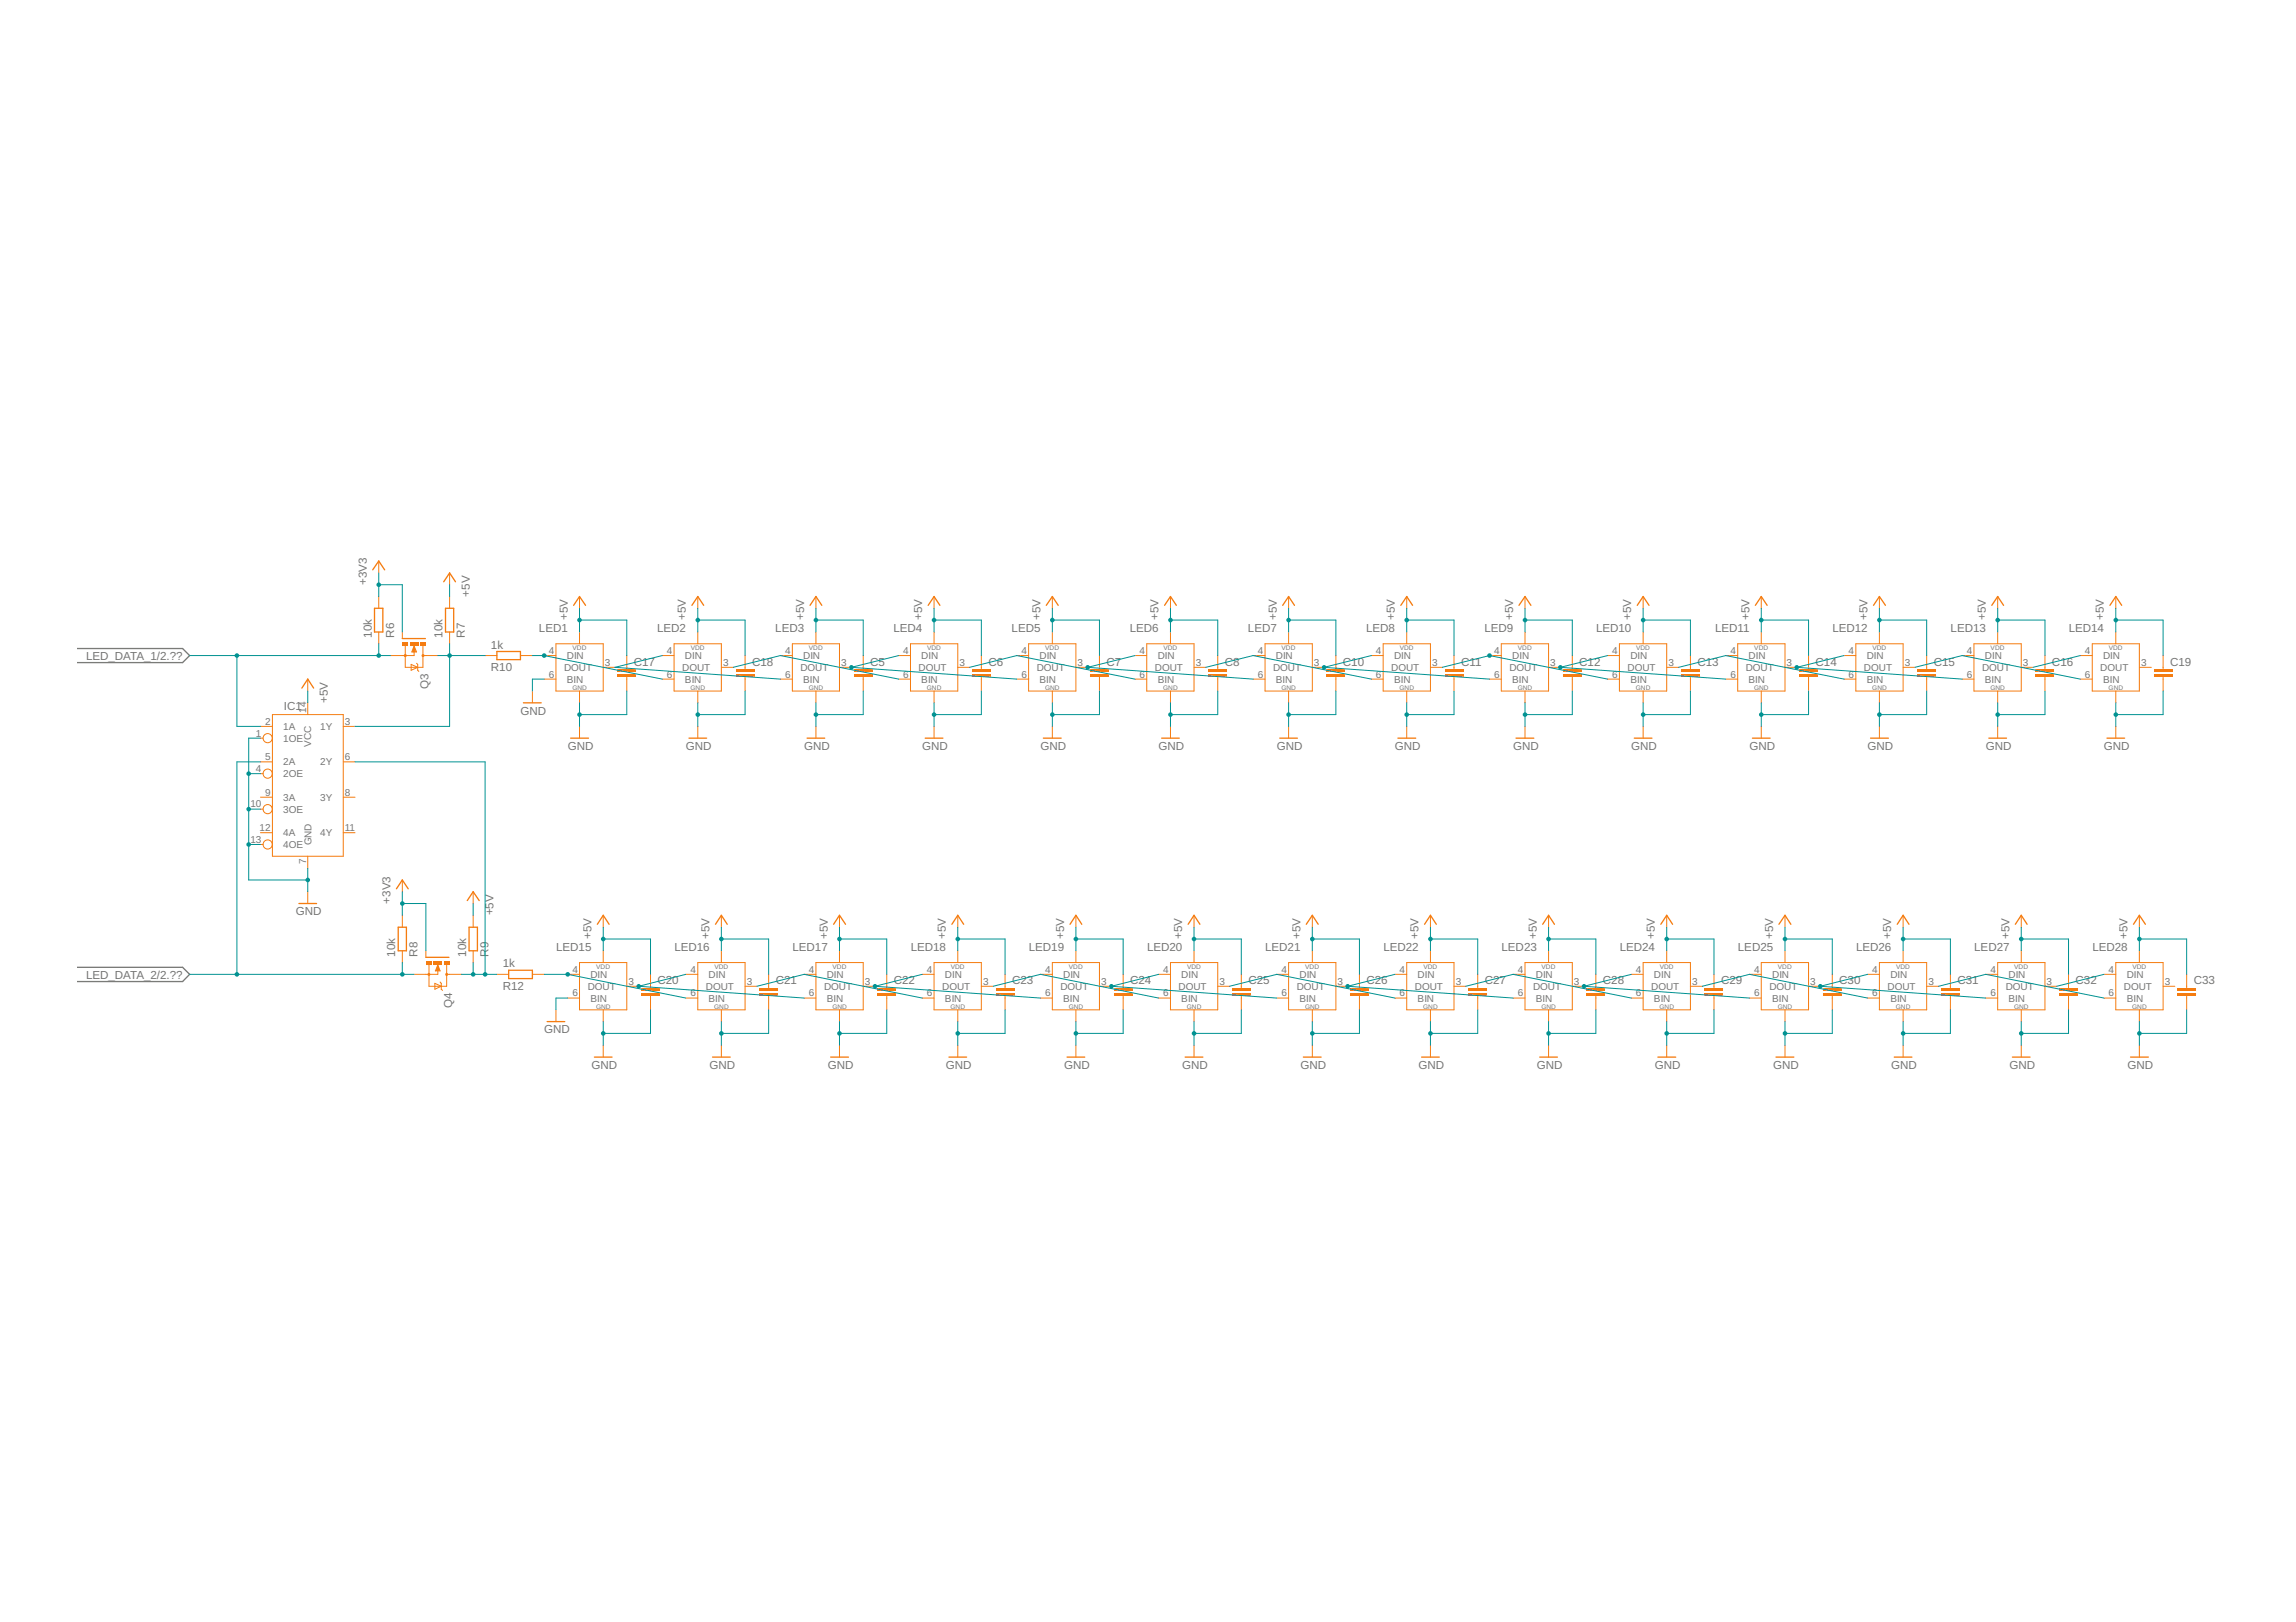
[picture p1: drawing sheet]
<svg xmlns="http://www.w3.org/2000/svg" width="297mm" height="210mm" viewBox="0 0 297 210" stroke-linecap="round" stroke-linejoin="round" font-family="sans-serif">
<defs><g id="words">
<g font-size="1.5" fill="#757575">
<text x="47.5" y="75.7" transform="rotate(-90 47.5 75.7)">+3V3</text>
<text x="60.8" y="77.2" transform="rotate(-90 60.8 77.2)">+5V</text>
<text x="48.1" y="82.5" transform="rotate(-90 48.1 82.5)">10k</text>
<text x="51" y="82.5" transform="rotate(-90 51 82.5)">R6</text>
<text x="57.3" y="82.5" transform="rotate(-90 57.3 82.5)">10k</text>
<text x="60.1" y="82.5" transform="rotate(-90 60.1 82.5)">R7</text>
<text x="63.5" y="83.9">1k</text>
<text x="69.7" y="81.8">LED1</text>
<text x="73.5" y="80.3" transform="rotate(-90 73.5 80.3)">+5V</text>
<text x="85" y="81.8">LED2</text>
<text x="88.7" y="80.3" transform="rotate(-90 88.7 80.3)">+5V</text>
<text x="100.3" y="81.8">LED3</text>
<text x="104" y="80.3" transform="rotate(-90 104 80.3)">+5V</text>
<text x="115.6" y="81.8">LED4</text>
<text x="119.3" y="80.3" transform="rotate(-90 119.3 80.3)">+5V</text>
<text x="130.9" y="81.8">LED5</text>
<text x="134.6" y="80.3" transform="rotate(-90 134.6 80.3)">+5V</text>
<text x="146.2" y="81.8">LED6</text>
<text x="149.9" y="80.3" transform="rotate(-90 149.9 80.3)">+5V</text>
<text x="161.5" y="81.8">LED7</text>
<text x="165.2" y="80.3" transform="rotate(-90 165.2 80.3)">+5V</text>
<text x="176.7" y="81.8">LED8</text>
<text x="180.5" y="80.3" transform="rotate(-90 180.5 80.3)">+5V</text>
<text x="192" y="81.8">LED9</text>
<text x="195.8" y="80.3" transform="rotate(-90 195.8 80.3)">+5V</text>
<text x="206.5" y="81.8">LED10</text>
<text x="211" y="80.3" transform="rotate(-90 211 80.3)">+5V</text>
<text x="221.9" y="81.8">LED11</text>
<text x="226.3" y="80.3" transform="rotate(-90 226.3 80.3)">+5V</text>
<text x="237.1" y="81.8">LED12</text>
<text x="241.6" y="80.3" transform="rotate(-90 241.6 80.3)">+5V</text>
<text x="252.4" y="81.8">LED13</text>
<text x="256.9" y="80.3" transform="rotate(-90 256.9 80.3)">+5V</text>
<text x="267.6" y="81.8">LED14</text>
<text x="272.2" y="80.3" transform="rotate(-90 272.2 80.3)">+5V</text>
<text x="11.1" y="85.4">LED_DATA_1/2.??</text>
<text x="55.4" y="89.1" transform="rotate(-90 55.4 89.1)">Q3</text>
<text x="63.5" y="86.8">R10</text>
<text x="82" y="86.1">C17</text>
<text x="97.3" y="86.1">C18</text>
<text x="112.6" y="86.1">C5</text>
<text x="127.9" y="86.1">C6</text>
<text x="143.2" y="86.1">C7</text>
<text x="158.5" y="86.1">C8</text>
<text x="173.7" y="86.1">C10</text>
<text x="189" y="86.1">C11</text>
<text x="204.3" y="86.1">C12</text>
<text x="219.6" y="86.1">C13</text>
<text x="234.9" y="86.1">C14</text>
<text x="250.2" y="86.1">C15</text>
<text x="265.5" y="86.1">C16</text>
<text x="280.8" y="86.1">C19</text>
<text x="36.7" y="91.9">IC1</text>
<text x="42.4" y="90.9" transform="rotate(-90 42.4 90.9)">+5V</text>
<text x="67.3" y="92.5">GND</text>
<text x="73.5" y="97.1">GND</text>
<text x="88.7" y="97.1">GND</text>
<text x="104" y="97.1">GND</text>
<text x="119.3" y="97.1">GND</text>
<text x="134.6" y="97.1">GND</text>
<text x="149.9" y="97.1">GND</text>
<text x="165.2" y="97.1">GND</text>
<text x="180.5" y="97.1">GND</text>
<text x="195.8" y="97.1">GND</text>
<text x="211" y="97.1">GND</text>
<text x="226.3" y="97.1">GND</text>
<text x="241.6" y="97.1">GND</text>
<text x="256.9" y="97.1">GND</text>
<text x="272.2" y="97.1">GND</text>
<text x="38.3" y="118.5">GND</text>
<text x="50.5" y="116.9" transform="rotate(-90 50.5 116.9)">+3V3</text>
<text x="63.8" y="118.5" transform="rotate(-90 63.8 118.5)">+5V</text>
<text x="51.1" y="123.8" transform="rotate(-90 51.1 123.8)">10k</text>
<text x="54" y="123.8" transform="rotate(-90 54 123.8)">R8</text>
<text x="60.3" y="123.8" transform="rotate(-90 60.3 123.8)">10k</text>
<text x="63.2" y="123.8" transform="rotate(-90 63.2 123.8)">R9</text>
<text x="65" y="125.2">1k</text>
<text x="72" y="123">LED15</text>
<text x="76.5" y="121.5" transform="rotate(-90 76.5 121.5)">+5V</text>
<text x="87.2" y="123">LED16</text>
<text x="91.8" y="121.5" transform="rotate(-90 91.8 121.5)">+5V</text>
<text x="102.5" y="123">LED17</text>
<text x="107.1" y="121.5" transform="rotate(-90 107.1 121.5)">+5V</text>
<text x="117.8" y="123">LED18</text>
<text x="122.4" y="121.5" transform="rotate(-90 122.4 121.5)">+5V</text>
<text x="133.1" y="123">LED19</text>
<text x="137.7" y="121.5" transform="rotate(-90 137.7 121.5)">+5V</text>
<text x="148.4" y="123">LED20</text>
<text x="153" y="121.5" transform="rotate(-90 153 121.5)">+5V</text>
<text x="163.7" y="123">LED21</text>
<text x="168.2" y="121.5" transform="rotate(-90 168.2 121.5)">+5V</text>
<text x="179" y="123">LED22</text>
<text x="183.5" y="121.5" transform="rotate(-90 183.5 121.5)">+5V</text>
<text x="194.3" y="123">LED23</text>
<text x="198.8" y="121.5" transform="rotate(-90 198.8 121.5)">+5V</text>
<text x="209.6" y="123">LED24</text>
<text x="214.1" y="121.5" transform="rotate(-90 214.1 121.5)">+5V</text>
<text x="224.8" y="123">LED25</text>
<text x="229.4" y="121.5" transform="rotate(-90 229.4 121.5)">+5V</text>
<text x="240.1" y="123">LED26</text>
<text x="244.7" y="121.5" transform="rotate(-90 244.7 121.5)">+5V</text>
<text x="255.4" y="123">LED27</text>
<text x="260" y="121.5" transform="rotate(-90 260 121.5)">+5V</text>
<text x="270.7" y="123">LED28</text>
<text x="275.3" y="121.5" transform="rotate(-90 275.3 121.5)">+5V</text>
<text x="11.1" y="126.6">LED_DATA_2/2.??</text>
<text x="58.5" y="130.4" transform="rotate(-90 58.5 130.4)">Q4</text>
<text x="65" y="128.1">R12</text>
<text x="85.1" y="127.4">C20</text>
<text x="100.4" y="127.4">C21</text>
<text x="115.6" y="127.4">C22</text>
<text x="130.9" y="127.4">C23</text>
<text x="146.2" y="127.4">C24</text>
<text x="161.5" y="127.4">C25</text>
<text x="176.8" y="127.4">C26</text>
<text x="192.1" y="127.4">C27</text>
<text x="207.4" y="127.4">C28</text>
<text x="222.7" y="127.4">C29</text>
<text x="238" y="127.4">C30</text>
<text x="253.2" y="127.4">C31</text>
<text x="268.5" y="127.4">C32</text>
<text x="283.8" y="127.4">C33</text>
<text x="70.4" y="133.7">GND</text>
<text x="76.5" y="138.3">GND</text>
<text x="91.8" y="138.3">GND</text>
<text x="107.1" y="138.3">GND</text>
<text x="122.4" y="138.3">GND</text>
<text x="137.7" y="138.3">GND</text>
<text x="153" y="138.3">GND</text>
<text x="168.2" y="138.3">GND</text>
<text x="183.5" y="138.3">GND</text>
<text x="198.8" y="138.3">GND</text>
<text x="214.1" y="138.3">GND</text>
<text x="229.4" y="138.3">GND</text>
<text x="244.7" y="138.3">GND</text>
<text x="260" y="138.3">GND</text>
<text x="275.3" y="138.3">GND</text>
</g>
<g font-size="1.3" fill="#757575">
<text x="71" y="84.6">4</text>
<text x="71" y="87.7">6</text>
<text x="73" y="86.8">DOUT</text>
<text x="73.3" y="85.3">DIN</text>
<text x="73.3" y="88.4">BIN</text>
<text x="78.3" y="86.1">3</text>
<text x="86.3" y="84.6">4</text>
<text x="86.3" y="87.7">6</text>
<text x="88.3" y="86.8">DOUT</text>
<text x="88.6" y="85.3">DIN</text>
<text x="88.6" y="88.4">BIN</text>
<text x="93.5" y="86.1">3</text>
<text x="101.6" y="84.6">4</text>
<text x="101.6" y="87.7">6</text>
<text x="103.5" y="86.8">DOUT</text>
<text x="103.9" y="85.3">DIN</text>
<text x="103.9" y="88.4">BIN</text>
<text x="108.8" y="86.1">3</text>
<text x="116.9" y="84.6">4</text>
<text x="116.9" y="87.7">6</text>
<text x="118.8" y="86.8">DOUT</text>
<text x="119.2" y="85.3">DIN</text>
<text x="119.2" y="88.4">BIN</text>
<text x="124.1" y="86.1">3</text>
<text x="132.1" y="84.6">4</text>
<text x="132.1" y="87.7">6</text>
<text x="134.1" y="86.8">DOUT</text>
<text x="134.5" y="85.3">DIN</text>
<text x="134.5" y="88.4">BIN</text>
<text x="139.4" y="86.1">3</text>
<text x="147.4" y="84.6">4</text>
<text x="147.4" y="87.7">6</text>
<text x="149.4" y="86.8">DOUT</text>
<text x="149.8" y="85.3">DIN</text>
<text x="149.8" y="88.4">BIN</text>
<text x="154.7" y="86.1">3</text>
<text x="162.7" y="84.6">4</text>
<text x="162.7" y="87.7">6</text>
<text x="164.7" y="86.8">DOUT</text>
<text x="165.1" y="85.3">DIN</text>
<text x="165.1" y="88.4">BIN</text>
<text x="170" y="86.1">3</text>
<text x="178" y="84.6">4</text>
<text x="178" y="87.7">6</text>
<text x="180" y="86.8">DOUT</text>
<text x="180.3" y="85.3">DIN</text>
<text x="180.3" y="88.4">BIN</text>
<text x="185.3" y="86.1">3</text>
<text x="193.3" y="84.6">4</text>
<text x="193.3" y="87.7">6</text>
<text x="195.3" y="86.8">DOUT</text>
<text x="195.6" y="85.3">DIN</text>
<text x="195.6" y="88.4">BIN</text>
<text x="200.6" y="86.1">3</text>
<text x="208.6" y="84.6">4</text>
<text x="208.6" y="87.7">6</text>
<text x="210.6" y="86.8">DOUT</text>
<text x="210.9" y="85.3">DIN</text>
<text x="210.9" y="88.4">BIN</text>
<text x="215.8" y="86.1">3</text>
<text x="223.9" y="84.6">4</text>
<text x="223.9" y="87.7">6</text>
<text x="225.9" y="86.8">DOUT</text>
<text x="226.2" y="85.3">DIN</text>
<text x="226.2" y="88.4">BIN</text>
<text x="231.1" y="86.1">3</text>
<text x="239.2" y="84.6">4</text>
<text x="239.2" y="87.7">6</text>
<text x="241.1" y="86.8">DOUT</text>
<text x="241.5" y="85.3">DIN</text>
<text x="241.5" y="88.4">BIN</text>
<text x="246.4" y="86.1">3</text>
<text x="254.4" y="84.6">4</text>
<text x="254.4" y="87.7">6</text>
<text x="256.4" y="86.8">DOUT</text>
<text x="256.8" y="85.3">DIN</text>
<text x="256.8" y="88.4">BIN</text>
<text x="261.7" y="86.1">3</text>
<text x="269.7" y="84.6">4</text>
<text x="269.7" y="87.7">6</text>
<text x="271.7" y="86.8">DOUT</text>
<text x="272.1" y="85.3">DIN</text>
<text x="272.1" y="88.4">BIN</text>
<text x="277" y="86.1">3</text>
<text x="33.1" y="95.3">1</text>
<text x="34.3" y="93.8">2</text>
<text x="36.6" y="94.5">1A</text>
<text x="36.6" y="96">1OE</text>
<text x="39.6" y="92.3" transform="rotate(-90 39.6 92.3)">14</text>
<text x="41.4" y="94.5">1Y</text>
<text x="44.6" y="93.8">3</text>
<text x="33.1" y="99.9">4</text>
<text x="34.3" y="98.4">5</text>
<text x="36.6" y="99">2A</text>
<text x="36.6" y="100.6">2OE</text>
<text x="40.3" y="96.6" transform="rotate(-90 40.3 96.6)">VCC</text>
<text x="41.4" y="99">2Y</text>
<text x="44.6" y="98.4">6</text>
<text x="32.4" y="104.5">10</text>
<text x="33.6" y="107.5">12</text>
<text x="34.3" y="103">9</text>
<text x="36.6" y="103.6">3A</text>
<text x="36.6" y="105.2">3OE</text>
<text x="41.4" y="103.6">3Y</text>
<text x="44.6" y="103">8</text>
<text x="44.6" y="107.5">11</text>
<text x="32.4" y="109.1">13</text>
<text x="36.6" y="108.2">4A</text>
<text x="36.6" y="109.7">4OE</text>
<text x="39.6" y="111.7" transform="rotate(-90 39.6 111.7)">7</text>
<text x="40.3" y="109.4" transform="rotate(-90 40.3 109.4)">GND</text>
<text x="41.4" y="108.2">4Y</text>
<text x="74" y="125.9">4</text>
<text x="89.3" y="125.9">4</text>
<text x="104.6" y="125.9">4</text>
<text x="119.9" y="125.9">4</text>
<text x="135.2" y="125.9">4</text>
<text x="150.5" y="125.9">4</text>
<text x="165.8" y="125.9">4</text>
<text x="181.1" y="125.9">4</text>
<text x="196.4" y="125.9">4</text>
<text x="211.6" y="125.9">4</text>
<text x="226.9" y="125.9">4</text>
<text x="242.2" y="125.9">4</text>
<text x="257.5" y="125.9">4</text>
<text x="272.8" y="125.9">4</text>
<text x="74" y="128.9">6</text>
<text x="76" y="128.1">DOUT</text>
<text x="76.4" y="126.6">DIN</text>
<text x="76.4" y="129.6">BIN</text>
<text x="81.3" y="127.4">3</text>
<text x="89.3" y="128.9">6</text>
<text x="91.3" y="128.1">DOUT</text>
<text x="91.7" y="126.6">DIN</text>
<text x="91.7" y="129.6">BIN</text>
<text x="96.6" y="127.4">3</text>
<text x="104.6" y="128.9">6</text>
<text x="106.6" y="128.1">DOUT</text>
<text x="107" y="126.6">DIN</text>
<text x="107" y="129.6">BIN</text>
<text x="111.9" y="127.4">3</text>
<text x="119.9" y="128.9">6</text>
<text x="121.9" y="128.1">DOUT</text>
<text x="122.3" y="126.6">DIN</text>
<text x="122.3" y="129.6">BIN</text>
<text x="127.2" y="127.4">3</text>
<text x="135.2" y="128.9">6</text>
<text x="137.2" y="128.1">DOUT</text>
<text x="137.5" y="126.6">DIN</text>
<text x="137.5" y="129.6">BIN</text>
<text x="142.5" y="127.4">3</text>
<text x="150.5" y="128.9">6</text>
<text x="152.5" y="128.1">DOUT</text>
<text x="152.8" y="126.6">DIN</text>
<text x="152.8" y="129.6">BIN</text>
<text x="157.8" y="127.4">3</text>
<text x="165.8" y="128.9">6</text>
<text x="167.8" y="128.1">DOUT</text>
<text x="168.1" y="126.6">DIN</text>
<text x="168.1" y="129.6">BIN</text>
<text x="173" y="127.4">3</text>
<text x="181.1" y="128.9">6</text>
<text x="183" y="128.1">DOUT</text>
<text x="183.4" y="126.6">DIN</text>
<text x="183.4" y="129.6">BIN</text>
<text x="188.3" y="127.4">3</text>
<text x="196.4" y="128.9">6</text>
<text x="198.3" y="128.1">DOUT</text>
<text x="198.7" y="126.6">DIN</text>
<text x="198.7" y="129.6">BIN</text>
<text x="203.6" y="127.4">3</text>
<text x="211.6" y="128.9">6</text>
<text x="213.6" y="128.1">DOUT</text>
<text x="214" y="126.6">DIN</text>
<text x="214" y="129.6">BIN</text>
<text x="218.9" y="127.4">3</text>
<text x="226.9" y="128.9">6</text>
<text x="228.9" y="128.1">DOUT</text>
<text x="229.3" y="126.6">DIN</text>
<text x="229.3" y="129.6">BIN</text>
<text x="234.2" y="127.4">3</text>
<text x="242.2" y="128.9">6</text>
<text x="244.2" y="128.1">DOUT</text>
<text x="244.6" y="126.6">DIN</text>
<text x="244.6" y="129.6">BIN</text>
<text x="249.5" y="127.4">3</text>
<text x="257.5" y="128.9">6</text>
<text x="259.5" y="128.1">DOUT</text>
<text x="259.8" y="126.6">DIN</text>
<text x="259.8" y="129.6">BIN</text>
<text x="264.8" y="127.4">3</text>
<text x="272.8" y="128.9">6</text>
<text x="274.8" y="128.1">DOUT</text>
<text x="275.1" y="126.6">DIN</text>
<text x="275.1" y="129.6">BIN</text>
<text x="280.1" y="127.4">3</text>
</g>
<g font-size=".8" fill="#757575">
<text x="74.1" y="89.3">GND</text>
<text x="74.1" y="84.1">VDD</text>
<text x="89.3" y="89.3">GND</text>
<text x="89.4" y="84.1">VDD</text>
<text x="104.6" y="89.3">GND</text>
<text x="104.6" y="84.1">VDD</text>
<text x="119.9" y="89.3">GND</text>
<text x="119.9" y="84.1">VDD</text>
<text x="135.2" y="89.3">GND</text>
<text x="135.2" y="84.1">VDD</text>
<text x="150.5" y="89.3">GND</text>
<text x="150.5" y="84.1">VDD</text>
<text x="165.8" y="89.3">GND</text>
<text x="165.8" y="84.1">VDD</text>
<text x="181.1" y="89.3">GND</text>
<text x="181.1" y="84.1">VDD</text>
<text x="196.4" y="89.3">GND</text>
<text x="196.4" y="84.1">VDD</text>
<text x="211.6" y="89.3">GND</text>
<text x="211.7" y="84.1">VDD</text>
<text x="226.9" y="89.3">GND</text>
<text x="227" y="84.1">VDD</text>
<text x="242.2" y="89.3">GND</text>
<text x="242.2" y="84.1">VDD</text>
<text x="257.5" y="89.3">GND</text>
<text x="257.5" y="84.1">VDD</text>
<text x="272.8" y="89.3">GND</text>
<text x="272.8" y="84.1">VDD</text>
<text x="77.1" y="125.3">VDD</text>
<text x="92.4" y="125.3">VDD</text>
<text x="107.7" y="125.3">VDD</text>
<text x="123" y="125.3">VDD</text>
<text x="138.3" y="125.3">VDD</text>
<text x="153.6" y="125.3">VDD</text>
<text x="168.9" y="125.3">VDD</text>
<text x="184.1" y="125.3">VDD</text>
<text x="199.4" y="125.3">VDD</text>
<text x="214.7" y="125.3">VDD</text>
<text x="230" y="125.3">VDD</text>
<text x="245.3" y="125.3">VDD</text>
<text x="260.6" y="125.3">VDD</text>
<text x="275.9" y="125.3">VDD</text>
<text x="77.1" y="130.5">GND</text>
<text x="92.4" y="130.5">GND</text>
<text x="107.7" y="130.5">GND</text>
<text x="123" y="130.5">GND</text>
<text x="138.3" y="130.5">GND</text>
<text x="153.5" y="130.5">GND</text>
<text x="168.8" y="130.5">GND</text>
<text x="184.1" y="130.5">GND</text>
<text x="199.4" y="130.5">GND</text>
<text x="214.7" y="130.5">GND</text>
<text x="230" y="130.5">GND</text>
<text x="245.3" y="130.5">GND</text>
<text x="260.6" y="130.5">GND</text>
<text x="275.9" y="130.5">GND</text>
</g>
</g></defs>
<path d="M10 83.9h13.6l.9 .9-.9 .9h-13.6M10 125.2h13.6l.9 .9-.9 .9h-13.6" fill="none" stroke="#757575" stroke-width=".17"/>
<g fill="none" stroke="#f57c10" stroke-width=".13">
<path d="M70.4 84.8h1.5M70.4 87.9h1.5M71.9 83.3h6.1v6.1h-6.1zM75 81.8v1.5M75 89.4v1.6M78 86.4h1.6M81.1 86.4v.3M81.1 87.6v.3M85.7 84.8h1.5M85.7 87.9h1.5M87.2 83.3h6.1v6.1h-6.1zM90.3 81.8v1.5"/>
<path d="M90.3 89.4v1.6M93.3 86.4h1.5"/>
</g>
<path d="M79.9 87.4h2.4" fill="none" stroke="#f57c10" stroke-width=".3"/>
<path d="M79.9 87.3h2.4v.3h-2.4zM79.9 87.3v.3h2.4v-.3z" fill="#f57c10"/>
<path d="M79.9 86.8h2.4" fill="none" stroke="#f57c10" stroke-width=".3"/>
<path d="M79.9 86.7h2.4v.3h-2.4zM79.9 86.7v.3h2.4v-.3z" fill="#f57c10"/>
<path d="M81.1 84.8v1.6M81.1 87.9v1.5M96.4 86.4v.3M96.4 87.6v.3" fill="none" stroke="#f57c10" stroke-width=".13"/>
<path d="M95.2 87.4h2.4" fill="none" stroke="#f57c10" stroke-width=".3"/>
<path d="M95.2 87.3h2.4v.3h-2.4zM95.2 87.3v.3h2.4v-.3z" fill="#f57c10"/>
<path d="M95.2 86.8h2.4" fill="none" stroke="#f57c10" stroke-width=".3"/>
<path d="M95.2 86.7h2.4v.3h-2.4zM95.2 86.7v.3h2.4v-.3z" fill="#f57c10"/>
<g fill="none" stroke="#f57c10" stroke-width=".13">
<path d="M75 77.2v1.5M90.3 77.2v1.5M75 94v1.5M90.3 94v1.5M96.4 84.8v1.6M96.4 87.9v1.5M101 84.8h1.5M101 87.9h1.5M102.5 83.3h6.1v6.1h-6.1zM105.6 81.8v1.5M105.6 89.4v1.6M108.6 86.4h1.6"/>
<path d="M111.7 86.4v.3M111.7 87.6v.3M116.3 84.8h1.5M116.3 87.9h1.5M117.8 83.3h6.1v6.1h-6.1zM120.8 81.8v1.5M120.8 89.4v1.6M123.9 86.4h1.5"/>
</g>
<path d="M74.2 78.3l.8-1.1 .8 1.1M89.5 78.3l.8-1.1 .7 1.1M73.8 95.5h2.3M89.1 95.5h2.3" fill="none" stroke="#f57c10" stroke-width=".17"/>
<path d="M110.4 87.4h2.5" fill="none" stroke="#f57c10" stroke-width=".3"/>
<path d="M110.4 87.3h2.5v.3h-2.5zM110.4 87.3v.3h2.5v-.3z" fill="#f57c10"/>
<path d="M110.4 86.8h2.5" fill="none" stroke="#f57c10" stroke-width=".3"/>
<path d="M110.4 86.7h2.5v.3h-2.5zM110.4 86.7v.3h2.5v-.3z" fill="#f57c10"/>
<path d="M111.7 84.8v1.6M111.7 87.9v1.5M127 86.4v.3M127 87.6v.3" fill="none" stroke="#f57c10" stroke-width=".13"/>
<path d="M125.7 87.4h2.5" fill="none" stroke="#f57c10" stroke-width=".3"/>
<path d="M125.7 87.3h2.5v.3h-2.5zM125.7 87.3v.3h2.5v-.3z" fill="#f57c10"/>
<path d="M125.7 86.8h2.5" fill="none" stroke="#f57c10" stroke-width=".3"/>
<path d="M125.7 86.7h2.5v.3h-2.5zM125.7 86.7v.3h2.5v-.3z" fill="#f57c10"/>
<g fill="none" stroke="#f57c10" stroke-width=".13">
<path d="M105.6 77.2v1.5M120.8 77.2v1.5M105.6 94v1.5M120.8 94v1.5M127 84.8v1.6M127 87.9v1.5M131.6 84.8h1.5M131.6 87.9h1.5M133.1 83.3h6.1v6.1h-6.1zM136.1 81.8v1.5M136.1 89.4v1.6M139.2 86.4h1.5"/>
<path d="M142.2 86.4v.3M142.2 87.6v.3M146.8 84.8h1.6M146.8 87.9h1.6M148.4 83.3h6.1v6.1h-6.1zM151.4 81.8v1.5M151.4 89.4v1.6M154.5 86.4h1.5"/>
</g>
<path d="M104.8 78.3l.8-1.1 .7 1.1M120.1 78.3l.7-1.1 .8 1.1M104.4 95.5h2.3M119.7 95.5h2.3" fill="none" stroke="#f57c10" stroke-width=".17"/>
<path d="M141 87.4h2.5" fill="none" stroke="#f57c10" stroke-width=".3"/>
<path d="M141 87.3h2.5v.3h-2.5zM141 87.3v.3h2.5v-.3z" fill="#f57c10"/>
<path d="M141 86.8h2.5" fill="none" stroke="#f57c10" stroke-width=".3"/>
<path d="M141 86.7h2.5v.3h-2.5zM141 86.7v.3h2.5v-.3z" fill="#f57c10"/>
<path d="M142.2 84.8v1.6M142.2 87.9v1.5M157.5 86.4v.3M157.5 87.6v.3" fill="none" stroke="#f57c10" stroke-width=".13"/>
<path d="M156.3 87.4h2.5" fill="none" stroke="#f57c10" stroke-width=".3"/>
<path d="M156.3 87.3h2.5v.3h-2.5zM156.3 87.3v.3h2.5v-.3z" fill="#f57c10"/>
<path d="M156.3 86.8h2.5" fill="none" stroke="#f57c10" stroke-width=".3"/>
<path d="M156.3 86.7h2.5v.3h-2.5zM156.3 86.7v.3h2.5v-.3z" fill="#f57c10"/>
<g fill="none" stroke="#f57c10" stroke-width=".13">
<path d="M136.1 77.2v1.5M151.4 77.2v1.5M136.1 94v1.5M151.4 94v1.5M157.5 84.8v1.6M157.5 87.9v1.5M162.1 84.8h1.6M162.1 87.9h1.6M163.7 83.3h6.1v6.1h-6.1zM166.7 81.8v1.5M166.7 89.4v1.6M169.8 86.4h1.5"/>
<path d="M172.8 86.4v.3M172.8 87.6v.3M177.4 84.8h1.5M177.4 87.9h1.5M178.9 83.3h6.2v6.1h-6.2zM182 81.8v1.5M182 89.4v1.6M185.1 86.4h1.5"/>
</g>
<path d="M135.4 78.3l.7-1.1 .8 1.1M150.7 78.3l.7-1.1 .8 1.1M135 95.5h2.3M150.3 95.5h2.3" fill="none" stroke="#f57c10" stroke-width=".17"/>
<path d="M171.6 87.4h2.5" fill="none" stroke="#f57c10" stroke-width=".3"/>
<path d="M171.6 87.3h2.5v.3h-2.5zM171.6 87.3v.3h2.5v-.3z" fill="#f57c10"/>
<path d="M171.6 86.8h2.5" fill="none" stroke="#f57c10" stroke-width=".3"/>
<path d="M171.6 86.7h2.5v.3h-2.5zM171.6 86.7v.3h2.5v-.3z" fill="#f57c10"/>
<path d="M172.8 84.8v1.6M172.8 87.9v1.5M188.1 86.4v.3M188.1 87.6v.3" fill="none" stroke="#f57c10" stroke-width=".13"/>
<path d="M186.9 87.4h2.4" fill="none" stroke="#f57c10" stroke-width=".3"/>
<path d="M186.9 87.3h2.4v.3h-2.4zM186.9 87.3v.3h2.4v-.3z" fill="#f57c10"/>
<path d="M186.9 86.8h2.4" fill="none" stroke="#f57c10" stroke-width=".3"/>
<path d="M186.9 86.7h2.4v.3h-2.4zM186.9 86.7v.3h2.4v-.3z" fill="#f57c10"/>
<g fill="none" stroke="#f57c10" stroke-width=".13">
<path d="M166.7 77.2v1.5M182 77.2v1.5M166.7 94v1.5M182 94v1.5M188.1 84.8v1.6M188.1 87.9v1.5M192.7 84.8h1.5M192.7 87.9h1.5M194.2 83.3h6.1v6.1h-6.1zM197.3 81.8v1.5M197.3 89.4v1.6M200.3 86.4h1.6"/>
<path d="M203.4 86.4v.3M203.4 87.6v.3M208 84.8h1.5M208 87.9h1.5M209.5 83.3h6.1v6.1h-6.1zM212.6 81.8v1.5M212.6 89.4v1.6M215.6 86.4h1.6"/>
</g>
<path d="M165.9 78.3l.8-1.1 .8 1.1M181.2 78.3l.8-1.1 .8 1.1M165.6 95.5h2.3M180.8 95.5h2.4" fill="none" stroke="#f57c10" stroke-width=".17"/>
<path d="M202.2 87.4h2.4" fill="none" stroke="#f57c10" stroke-width=".3"/>
<path d="M202.2 87.3h2.4v.3h-2.4zM202.2 87.3v.3h2.4v-.3z" fill="#f57c10"/>
<path d="M202.2 86.8h2.4" fill="none" stroke="#f57c10" stroke-width=".3"/>
<path d="M202.2 86.7h2.4v.3h-2.4zM202.2 86.7v.3h2.4v-.3z" fill="#f57c10"/>
<path d="M203.4 84.8v1.6M203.4 87.9v1.5M218.7 86.4v.3M218.7 87.6v.3" fill="none" stroke="#f57c10" stroke-width=".13"/>
<path d="M217.5 87.4h2.4" fill="none" stroke="#f57c10" stroke-width=".3"/>
<path d="M217.5 87.3h2.4v.3h-2.4zM217.5 87.3v.3h2.4v-.3z" fill="#f57c10"/>
<path d="M217.5 86.8h2.4" fill="none" stroke="#f57c10" stroke-width=".3"/>
<path d="M217.5 86.7h2.4v.3h-2.4zM217.5 86.7v.3h2.4v-.3z" fill="#f57c10"/>
<g fill="none" stroke="#f57c10" stroke-width=".13">
<path d="M197.3 77.2v1.5M212.6 77.2v1.5M197.3 94v1.5M212.6 94v1.5M218.7 84.8v1.6M218.7 87.9v1.5M223.3 84.8h1.5M223.3 87.9h1.5M224.8 83.3h6.1v6.1h-6.1zM227.9 81.8v1.5M227.9 89.4v1.6M230.9 86.4h1.6"/>
<path d="M234 86.4v.3M234 87.6v.3M238.6 84.8h1.5M238.6 87.9h1.5M240.1 83.3h6.1v6.1h-6.1zM243.1 81.8v1.5M243.1 89.4v1.6M246.2 86.4h1.5"/>
</g>
<path d="M196.5 78.3l.8-1.1 .8 1.1M211.8 78.3l.8-1.1 .7 1.1M196.1 95.5h2.3M211.4 95.5h2.3" fill="none" stroke="#f57c10" stroke-width=".17"/>
<path d="M232.7 87.4h2.5" fill="none" stroke="#f57c10" stroke-width=".3"/>
<path d="M232.7 87.3h2.5v.3h-2.5zM232.7 87.3v.3h2.5v-.3z" fill="#f57c10"/>
<path d="M232.7 86.8h2.5" fill="none" stroke="#f57c10" stroke-width=".3"/>
<path d="M232.7 86.7h2.5v.3h-2.5zM232.7 86.7v.3h2.5v-.3z" fill="#f57c10"/>
<path d="M234 84.8v1.6M234 87.9v1.5M249.3 86.4v.3M249.3 87.6v.3" fill="none" stroke="#f57c10" stroke-width=".13"/>
<path d="M248 87.4h2.5" fill="none" stroke="#f57c10" stroke-width=".3"/>
<path d="M248 87.3h2.5v.3h-2.5zM248 87.3v.3h2.5v-.3z" fill="#f57c10"/>
<path d="M248 86.8h2.5" fill="none" stroke="#f57c10" stroke-width=".3"/>
<path d="M248 86.7h2.5v.3h-2.5zM248 86.7v.3h2.5v-.3z" fill="#f57c10"/>
<g fill="none" stroke="#f57c10" stroke-width=".13">
<path d="M227.9 77.2v1.5M243.1 77.2v1.5M227.9 94v1.5M243.1 94v1.5M249.3 84.8v1.6M249.3 87.9v1.5M253.9 84.8h1.5M253.9 87.9h1.5M255.4 83.3h6.1v6.1h-6.1zM258.4 81.8v1.5M258.4 89.4v1.6M261.5 86.4h1.5"/>
<path d="M264.6 86.4v.3M264.6 87.6v.3M269.1 84.8h1.6M269.1 87.9h1.6M270.7 83.3h6.1v6.1h-6.1zM273.7 81.8v1.5M273.7 89.4v1.6M276.8 86.4h1.5"/>
</g>
<path d="M227.1 78.3l.8-1.1 .7 1.1M242.4 78.3l.7-1.1 .8 1.1M226.7 95.5h2.3M242 95.5h2.3" fill="none" stroke="#f57c10" stroke-width=".17"/>
<path d="M263.3 87.4h2.5" fill="none" stroke="#f57c10" stroke-width=".3"/>
<path d="M263.3 87.3h2.5v.3h-2.5zM263.3 87.3v.3h2.5v-.3z" fill="#f57c10"/>
<path d="M263.3 86.8h2.5" fill="none" stroke="#f57c10" stroke-width=".3"/>
<path d="M263.3 86.7h2.5v.3h-2.5zM263.3 86.7v.3h2.5v-.3z" fill="#f57c10"/>
<path d="M264.6 84.8v1.6M264.6 87.9v1.5M279.8 86.4v.3M279.8 87.6v.3" fill="none" stroke="#f57c10" stroke-width=".13"/>
<path d="M278.6 87.4h2.5" fill="none" stroke="#f57c10" stroke-width=".3"/>
<path d="M278.6 87.3h2.5v.3h-2.5zM278.6 87.3v.3h2.5v-.3z" fill="#f57c10"/>
<path d="M278.6 86.8h2.5" fill="none" stroke="#f57c10" stroke-width=".3"/>
<path d="M278.6 86.7h2.5v.3h-2.5zM278.6 86.7v.3h2.5v-.3z" fill="#f57c10"/>
<g fill="none" stroke="#f57c10" stroke-width=".13">
<path d="M258.4 77.2v1.5M273.7 77.2v1.5M258.4 94v1.5M273.7 94v1.5M279.8 84.8v1.6M279.8 87.9v1.5M73.4 126.1h1.6M73.4 129.2h1.6M75 124.6h6.1v6.1h-6.1zM78 123v1.6M78 130.7v1.5M81.1 127.6h1.5"/>
<path d="M84.2 127.6v.3M84.2 128.8v.4M88.7 126.1h1.6M88.7 129.2h1.6M90.3 124.6h6.1v6.1h-6.1zM93.3 123v1.6M93.3 130.7v1.5M96.4 127.6h1.5"/>
</g>
<path d="M257.7 78.3l.7-1.1 .8 1.1M273 78.3l.7-1.1 .8 1.1M257.3 95.5h2.3M272.6 95.5h2.3" fill="none" stroke="#f57c10" stroke-width=".17"/>
<path d="M82.9 128.7h2.5" fill="none" stroke="#f57c10" stroke-width=".3"/>
<path d="M82.9 128.5h2.5v.3h-2.5zM82.9 128.5v.3h2.5v-.3z" fill="#f57c10"/>
<path d="M82.9 128.1h2.5" fill="none" stroke="#f57c10" stroke-width=".3"/>
<path d="M82.9 127.9h2.5v.3h-2.5zM82.9 127.9v.3h2.5v-.3z" fill="#f57c10"/>
<path d="M84.2 126.1v1.5M84.2 129.2v1.5M99.4 127.6v.3M99.4 128.8v.4" fill="none" stroke="#f57c10" stroke-width=".13"/>
<path d="M98.2 128.7h2.5" fill="none" stroke="#f57c10" stroke-width=".3"/>
<path d="M98.2 128.5h2.5v.3h-2.5zM98.2 128.5v.3h2.5v-.3z" fill="#f57c10"/>
<path d="M98.2 128.1h2.5" fill="none" stroke="#f57c10" stroke-width=".3"/>
<path d="M98.2 127.9h2.5v.3h-2.5zM98.2 127.9v.3h2.5v-.3z" fill="#f57c10"/>
<g fill="none" stroke="#f57c10" stroke-width=".13">
<path d="M78 118.4v1.6M93.3 118.4v1.6M78 135.3v1.5M93.3 135.3v1.5M99.4 126.1v1.5M99.4 129.2v1.5M104 126.1h1.6M104 129.2h1.6M105.6 124.6h6.1v6.1h-6.1zM108.6 123v1.6M108.6 130.7v1.5M111.7 127.6h1.5"/>
<path d="M114.7 127.6v.3M114.7 128.8v.4M119.3 126.1h1.5M119.3 129.2h1.5M120.8 124.6h6.2v6.1h-6.2zM123.9 123v1.6M123.9 130.7v1.5M127 127.6h1.5"/>
</g>
<path d="M77.3 119.6l.7-1.2 .8 1.2M92.6 119.6l.7-1.2 .8 1.2M76.9 136.8h2.3M92.2 136.8h2.3" fill="none" stroke="#f57c10" stroke-width=".17"/>
<path d="M113.5 128.7h2.5" fill="none" stroke="#f57c10" stroke-width=".3"/>
<path d="M113.5 128.5h2.5v.3h-2.5zM113.5 128.5v.3h2.5v-.3z" fill="#f57c10"/>
<path d="M113.5 128.1h2.5" fill="none" stroke="#f57c10" stroke-width=".3"/>
<path d="M113.5 127.9h2.5v.3h-2.5zM113.5 127.9v.3h2.5v-.3z" fill="#f57c10"/>
<path d="M114.7 126.1v1.5M114.7 129.2v1.5M130 127.6v.3M130 128.8v.4" fill="none" stroke="#f57c10" stroke-width=".13"/>
<path d="M128.8 128.7h2.5" fill="none" stroke="#f57c10" stroke-width=".3"/>
<path d="M128.8 128.5h2.5v.3h-2.5zM128.8 128.5v.3h2.5v-.3z" fill="#f57c10"/>
<path d="M128.8 128.1h2.5" fill="none" stroke="#f57c10" stroke-width=".3"/>
<path d="M128.8 127.9h2.5v.3h-2.5zM128.8 127.9v.3h2.5v-.3z" fill="#f57c10"/>
<g fill="none" stroke="#f57c10" stroke-width=".13">
<path d="M108.6 118.4v1.6M123.9 118.4v1.6M108.6 135.3v1.5M123.9 135.3v1.5M130 126.1v1.5M130 129.2v1.5M134.6 126.1h1.5M134.6 129.2h1.5M136.1 124.6h6.1v6.1h-6.1zM139.2 123v1.6M139.2 130.7v1.5M142.2 127.6h1.6"/>
<path d="M145.3 127.6v.3M145.3 128.8v.4M149.9 126.1h1.5M149.9 129.2h1.5M151.4 124.6h6.1v6.1h-6.1zM154.5 123v1.6M154.5 130.7v1.5M157.5 127.6h1.6"/>
</g>
<path d="M107.8 119.6l.8-1.2 .8 1.2M123.1 119.6l.8-1.2 .8 1.2M107.5 136.8h2.3M122.8 136.8h2.3" fill="none" stroke="#f57c10" stroke-width=".17"/>
<path d="M144.1 128.7h2.4" fill="none" stroke="#f57c10" stroke-width=".3"/>
<path d="M144.1 128.5h2.4v.3h-2.4zM144.1 128.5v.3h2.4v-.3z" fill="#f57c10"/>
<path d="M144.1 128.1h2.4" fill="none" stroke="#f57c10" stroke-width=".3"/>
<path d="M144.1 127.9h2.4v.3h-2.4zM144.1 127.9v.3h2.4v-.3z" fill="#f57c10"/>
<path d="M145.3 126.1v1.5M145.3 129.2v1.5M160.6 127.6v.3M160.6 128.8v.4" fill="none" stroke="#f57c10" stroke-width=".13"/>
<path d="M159.4 128.7h2.4" fill="none" stroke="#f57c10" stroke-width=".3"/>
<path d="M159.4 128.5h2.4v.3h-2.4zM159.4 128.5v.3h2.4v-.3z" fill="#f57c10"/>
<path d="M159.4 128.1h2.4" fill="none" stroke="#f57c10" stroke-width=".3"/>
<path d="M159.4 127.9h2.4v.3h-2.4zM159.4 127.9v.3h2.4v-.3z" fill="#f57c10"/>
<g fill="none" stroke="#f57c10" stroke-width=".13">
<path d="M139.2 118.4v1.6M154.5 118.4v1.6M139.2 135.3v1.5M154.5 135.3v1.5M160.6 126.1v1.5M160.6 129.2v1.5M165.2 126.1h1.5M165.2 129.2h1.5M166.7 124.6h6.1v6.1h-6.1zM169.8 123v1.6M169.8 130.7v1.5M172.8 127.6h1.5"/>
<path d="M175.9 127.6v.3M175.9 128.8v.4M180.5 126.1h1.5M180.5 129.2h1.5M182 124.6h6.1v6.1h-6.1zM185.1 123v1.6M185.1 130.7v1.5M188.1 127.6h1.5"/>
</g>
<path d="M138.4 119.6l.8-1.2 .8 1.2M153.7 119.6l.8-1.2 .7 1.2M138 136.8h2.3M153.3 136.8h2.3" fill="none" stroke="#f57c10" stroke-width=".17"/>
<path d="M174.6 128.7h2.5" fill="none" stroke="#f57c10" stroke-width=".3"/>
<path d="M174.6 128.5h2.5v.3h-2.5zM174.6 128.5v.3h2.5v-.3z" fill="#f57c10"/>
<path d="M174.6 128.1h2.5" fill="none" stroke="#f57c10" stroke-width=".3"/>
<path d="M174.6 127.9h2.5v.3h-2.5zM174.6 127.9v.3h2.5v-.3z" fill="#f57c10"/>
<path d="M175.9 126.1v1.5M175.9 129.2v1.5M191.2 127.6v.3M191.2 128.8v.4" fill="none" stroke="#f57c10" stroke-width=".13"/>
<path d="M189.9 128.7h2.5" fill="none" stroke="#f57c10" stroke-width=".3"/>
<path d="M189.9 128.5h2.5v.3h-2.5zM189.9 128.5v.3h2.5v-.3z" fill="#f57c10"/>
<path d="M189.9 128.1h2.5" fill="none" stroke="#f57c10" stroke-width=".3"/>
<path d="M189.9 127.9h2.5v.3h-2.5zM189.9 127.9v.3h2.5v-.3z" fill="#f57c10"/>
<g fill="none" stroke="#f57c10" stroke-width=".13">
<path d="M169.8 118.4v1.6M185.1 118.4v1.6M169.8 135.3v1.5M185.1 135.3v1.5M191.2 126.1v1.5M191.2 129.2v1.5M195.7 126.1h1.6M195.7 129.2h1.6M197.3 124.6h6.1v6.1h-6.1zM200.3 123v1.6M200.3 130.7v1.5M203.4 127.6h1.5"/>
<path d="M206.5 127.6v.3M206.5 128.8v.4M211.1 126.1h1.5M211.1 129.2h1.5M212.6 124.6h6.1v6.1h-6.1zM215.6 123v1.6M215.6 130.7v1.5M218.7 127.6h1.5"/>
</g>
<path d="M169 119.6l.8-1.2 .7 1.2M184.3 119.6l.8-1.2 .7 1.2M168.6 136.8h2.3M183.9 136.8h2.3" fill="none" stroke="#f57c10" stroke-width=".17"/>
<path d="M205.2 128.7h2.5" fill="none" stroke="#f57c10" stroke-width=".3"/>
<path d="M205.2 128.5h2.5v.3h-2.5zM205.2 128.5v.3h2.5v-.3z" fill="#f57c10"/>
<path d="M205.2 128.1h2.5" fill="none" stroke="#f57c10" stroke-width=".3"/>
<path d="M205.2 127.9h2.5v.3h-2.5zM205.2 127.9v.3h2.5v-.3z" fill="#f57c10"/>
<path d="M206.5 126.1v1.5M206.5 129.2v1.5M221.7 127.6v.3M221.7 128.8v.4" fill="none" stroke="#f57c10" stroke-width=".13"/>
<path d="M220.5 128.7h2.5" fill="none" stroke="#f57c10" stroke-width=".3"/>
<path d="M220.5 128.5h2.5v.3h-2.5zM220.5 128.5v.3h2.5v-.3z" fill="#f57c10"/>
<path d="M220.5 128.1h2.5" fill="none" stroke="#f57c10" stroke-width=".3"/>
<path d="M220.5 127.9h2.5v.3h-2.5zM220.5 127.9v.3h2.5v-.3z" fill="#f57c10"/>
<g fill="none" stroke="#f57c10" stroke-width=".13">
<path d="M200.3 118.4v1.6M215.6 118.4v1.6M200.3 135.3v1.5M215.6 135.3v1.5M221.7 126.1v1.5M221.7 129.2v1.5M226.3 126.1h1.6M226.3 129.2h1.6M227.9 124.6h6.1v6.1h-6.1zM230.9 123v1.6M230.9 130.7v1.5M234 127.6h1.5"/>
<path d="M237 127.6v.3M237 128.8v.4M241.6 126.1h1.5M241.6 129.2h1.5M243.1 124.6h6.2v6.1h-6.2zM246.2 123v1.6M246.2 130.7v1.5M249.3 127.6h1.5"/>
</g>
<path d="M199.6 119.6l.7-1.2 .8 1.2M214.9 119.6l.7-1.2 .8 1.2M199.2 136.8h2.3M214.5 136.8h2.3" fill="none" stroke="#f57c10" stroke-width=".17"/>
<path d="M235.8 128.7h2.5" fill="none" stroke="#f57c10" stroke-width=".3"/>
<path d="M235.8 128.5h2.5v.3h-2.5zM235.8 128.5v.3h2.5v-.3z" fill="#f57c10"/>
<path d="M235.8 128.1h2.5" fill="none" stroke="#f57c10" stroke-width=".3"/>
<path d="M235.8 127.9h2.5v.3h-2.5zM235.8 127.9v.3h2.5v-.3z" fill="#f57c10"/>
<path d="M237 126.1v1.5M237 129.2v1.5M252.3 127.6v.3M252.3 128.8v.4" fill="none" stroke="#f57c10" stroke-width=".13"/>
<path d="M251.1 128.7h2.5" fill="none" stroke="#f57c10" stroke-width=".3"/>
<path d="M251.1 128.5h2.5v.3h-2.5zM251.1 128.5v.3h2.5v-.3z" fill="#f57c10"/>
<path d="M251.1 128.1h2.5" fill="none" stroke="#f57c10" stroke-width=".3"/>
<path d="M251.1 127.9h2.5v.3h-2.5zM251.1 127.9v.3h2.5v-.3z" fill="#f57c10"/>
<g fill="none" stroke="#f57c10" stroke-width=".13">
<path d="M230.9 118.4v1.6M246.2 118.4v1.6M230.9 135.3v1.5M246.2 135.3v1.5M252.3 126.1v1.5M252.3 129.2v1.5M256.9 126.1h1.5M256.9 129.2h1.5M258.4 124.6h6.2v6.1h-6.2zM261.5 123v1.6M261.5 130.7v1.5M264.6 127.6h1.5"/>
<path d="M267.6 127.6v.3M267.6 128.8v.4M272.2 126.1h1.5M272.2 129.2h1.5M273.7 124.6h6.1v6.1h-6.1zM276.8 123v1.6M276.8 130.7v1.5M279.8 127.6h1.6"/>
</g>
<path d="M230.1 119.6l.8-1.2 .8 1.2M245.4 119.6l.8-1.2 .8 1.2M229.8 136.8h2.3M245.1 136.8h2.3" fill="none" stroke="#f57c10" stroke-width=".17"/>
<path d="M266.4 128.7h2.4" fill="none" stroke="#f57c10" stroke-width=".3"/>
<path d="M266.4 128.5h2.4v.3h-2.4zM266.4 128.5v.3h2.4v-.3z" fill="#f57c10"/>
<path d="M266.4 128.1h2.4" fill="none" stroke="#f57c10" stroke-width=".3"/>
<path d="M266.4 127.9h2.4v.3h-2.4zM266.4 127.9v.3h2.4v-.3z" fill="#f57c10"/>
<path d="M267.6 126.1v1.5M267.6 129.2v1.5M282.9 127.6v.3M282.9 128.8v.4" fill="none" stroke="#f57c10" stroke-width=".13"/>
<path d="M281.7 128.7h2.4" fill="none" stroke="#f57c10" stroke-width=".3"/>
<path d="M281.7 128.5h2.4v.3h-2.4zM281.7 128.5v.3h2.4v-.3z" fill="#f57c10"/>
<path d="M281.7 128.1h2.4" fill="none" stroke="#f57c10" stroke-width=".3"/>
<path d="M281.7 127.9h2.4v.3h-2.4zM281.7 127.9v.3h2.4v-.3z" fill="#f57c10"/>
<g fill="none" stroke="#f57c10" stroke-width=".13">
<path d="M52 81.8v.8M52.4 83.6v2.8h2.3v-2.8M53.2 86l.8 .4-.8 .3zM53.6 84.3v.5h-1.6M53.6 83.6l.3 .8h-.6zM53.9 85.8l.1 .2v.7l.2 .2M54.7 84.8h.4M261.5 118.4v1.6M276.8 118.4v1.6M261.5 135.3v1.5M276.8 135.3v1.5M282.9 126.1v1.5"/>
<path d="M282.9 129.2v1.5"/>
</g>
<path d="M52 82.6h3M260.7 119.6l.8-1.2 .8 1.2M276 119.6l.8-1.2 .8 1.2M260.3 136.8h2.3M275.6 136.8h2.3" fill="none" stroke="#f57c10" stroke-width=".17"/>
<path d="M53.6 84.1v.2h-.2l.2-.5 .1 .5" fill="none" stroke="#f57c10" stroke-width=".19"/>
<g fill="#f57c10">
<path d="M54.6 84.7h.3v.3h-.3z" fill-rule="evenodd"/>
<path d="M52 83.1h.8v.5h-.8z" fill-rule="evenodd"/>
<path d="M54.3 83.1h.8v.5h-.8z" fill-rule="evenodd"/>
<path d="M53 83.1h1.1v.5h-1.1z" fill-rule="evenodd"/>
<circle cx="52.4" cy="84.8" r=".2"/>
</g>
<g fill="#f57c10">
<path d="M52.2 84.8a.2 .2 0 0 1 .4 0 .2 .2 0 0 1-.4 0zM52.2 84.8a.2 .2 0 0 0 .4 0 .2 .2 0 0 0-.4 0z"/>
<path d="M54.6 84.7h.3v.3h-.3zM54.6 84.7v.3h.3v-.3z"/>
<path d="M52 83.1h.8v.5h-.8zM52 83.1v.5h.8v-.5z"/>
<path d="M54.3 83.1h.8v.5h-.8zM54.3 83.1v.5h.8v-.5z"/>
<path d="M53 83.1h1.1v.5h-1.1zM53 83.1v.5h1.1v-.5z"/>
</g>
<g fill="none" stroke="#f57c10" stroke-width=".13">
<path d="M49 77.2v1.5M58.2 74.1v1.6M58.2 77.2v1.5M49 81.8v1.5M50.5 84.8h1.5M55.1 84.8h1.5M58.2 81.8v1.5M55.1 123v.9M55.5 124.9v2.7h2.3v-2.7M56.3 127.3l.8 .3-.8 .4zM56.6 125.6v.5h-1.5M56.6 124.9l.3 .7h-.6z"/>
<path d="M56.9 127.1l.2 .2v.7l.2 .2M57.8 126.1h.4"/>
</g>
<path d="M48.5 78.7h1v3.1h-1zM57.4 75.3l.8-1.2 .7 1.2M57.6 78.7h1.1v3.1h-1.1zM55.1 123.9h3" fill="none" stroke="#f57c10" stroke-width=".17"/>
<path d="M56.6 125.4v.2h-.1l.1-.6 .2 .6" fill="none" stroke="#f57c10" stroke-width=".19"/>
<g fill="#f57c10">
<path d="M55.4 126h.2v.2h-.2z" fill-rule="evenodd"/>
<path d="M57.6 126h.3v.2h-.3z" fill-rule="evenodd"/>
<path d="M55.1 124.4h.8v.5h-.8z" fill-rule="evenodd"/>
<path d="M57.4 124.4h.8v.5h-.8z" fill-rule="evenodd"/>
<path d="M56.1 124.4h1.1v.5h-1.1z" fill-rule="evenodd"/>
</g>
<g fill="#f57c10">
<path d="M55.4 126h.2v.2h-.2zM55.4 126v.2h.2v-.2z"/>
<path d="M57.6 126h.3v.2h-.3zM57.6 126v.2h.3v-.2z"/>
<path d="M55.1 124.4h.8v.5h-.8zM55.1 124.4v.5h.8v-.5z"/>
<path d="M57.4 124.4h.8v.5h-.8zM57.4 124.4v.5h.8v-.5z"/>
<path d="M56.1 124.4h1.1v.5h-1.1zM56.1 124.4v.5h1.1v-.5z"/>
</g>
<g fill="none" stroke="#f57c10" stroke-width=".13">
<path d="M49 72.6v1.5M33.7 94h1.5M33.7 95.5h.3M33.7 98.6h1.5M35.2 92.5h9.2v18.3h-9.2zM39.8 87.9v1.5M39.8 91v1.5M44.4 94h1.5M44.4 98.6h1.5M62.8 84.8h1.5M67.3 84.8h1.6M68.9 89.4v1.6"/>
<path d="M33.7 100.1h.3M33.7 103.2h1.5M33.7 104.7h.3M33.7 107.8h1.5M33.7 109.3h.3M39.8 110.8v1.6M39.8 115.4v1.5M44.4 103.2h1.5M44.4 107.8h1.5M52 113.9v1.5M52 118.4v1.6M61.2 115.4v1.5"/>
<path d="M61.2 118.4v1.6M52 123v1.6M53.6 126.1h1.5M58.2 126.1h1.5M61.2 123v1.6M64.3 126.1h1.5M68.9 126.1h1.5M71.9 130.7v1.5"/>
<circle cx="34.6" cy="95.5" r=".59"/>
<circle cx="34.6" cy="109.3" r=".59"/>
<circle cx="34.6" cy="100.1" r=".59"/>
<circle cx="34.6" cy="104.7" r=".59"/>
</g>
<path d="M48.2 73.7l.8-1.1 .8 1.1M39.1 89l.7-1.1 .8 1.1M64.3 84.3h3v1.1h-3zM67.7 91h2.3M38.7 116.9h2.3M51.3 115l.7-1.1 .8 1.1M51.5 120h1.1v3h-1.1zM60.5 116.5l.7-1.1 .8 1.1M60.7 120h1.1v3h-1.1zM65.8 125.6h3.1v1h-3.1zM70.8 132.2h2.3" fill="none" stroke="#f57c10" stroke-width=".17"/>
<path d="M75 78.7v3.1M75 80.2h6.1v4.6M85.7 84.8l-6.1 1.6 21.4 1.5" fill="none" stroke="#009292" stroke-width=".13"/>
<circle cx="75" cy="80.2" r=".3" fill="#009292"/>
<path d="M74.7 80.2a.3 .3 0 0 1 .6 0 .3 .3 0 0 1-.6 0zM74.7 80.2a.3 .3 0 0 0 .6 0 .3 .3 0 0 0-.6 0z" fill="#009292"/>
<path d="M90.3 78.7v3.1M90.3 80.2h6.1v4.6" fill="none" stroke="#009292" stroke-width=".13"/>
<circle cx="90.3" cy="80.2" r=".3" fill="#009292"/>
<path d="M90 80.2a.3 .3 0 0 1 .6 0 .3 .3 0 0 1-.6 0zM90 80.2a.3 .3 0 0 0 .6 0 .3 .3 0 0 0-.6 0z" fill="#009292"/>
<path d="M105.6 78.7v3.1M105.6 80.2h6.1v4.6" fill="none" stroke="#009292" stroke-width=".13"/>
<circle cx="105.6" cy="80.2" r=".3" fill="#009292"/>
<path d="M105.3 80.2a.3 .3 0 0 1 .6 0 .3 .3 0 0 1-.6 0zM105.3 80.2a.3 .3 0 0 0 .6 0 .3 .3 0 0 0-.6 0z" fill="#009292"/>
<path d="M120.8 78.7v3.1M120.8 80.2h6.2v4.6" fill="none" stroke="#009292" stroke-width=".13"/>
<circle cx="120.8" cy="80.2" r=".3" fill="#009292"/>
<path d="M120.5 80.2a.3 .3 0 0 1 .6 0 .3 .3 0 0 1-.6 0zM120.5 80.2a.3 .3 0 0 0 .6 0 .3 .3 0 0 0-.6 0z" fill="#009292"/>
<path d="M136.1 78.7v3.1M136.1 80.2h6.1v4.6" fill="none" stroke="#009292" stroke-width=".13"/>
<circle cx="136.1" cy="80.2" r=".3" fill="#009292"/>
<path d="M135.8 80.2a.3 .3 0 0 1 .6 0 .3 .3 0 0 1-.6 0zM135.8 80.2a.3 .3 0 0 0 .6 0 .3 .3 0 0 0-.6 0z" fill="#009292"/>
<path d="M151.4 78.7v3.1M151.4 80.2h6.1v4.6" fill="none" stroke="#009292" stroke-width=".13"/>
<circle cx="151.4" cy="80.2" r=".3" fill="#009292"/>
<path d="M151.1 80.2a.3 .3 0 0 1 .6 0 .3 .3 0 0 1-.6 0zM151.1 80.2a.3 .3 0 0 0 .6 0 .3 .3 0 0 0-.6 0z" fill="#009292"/>
<path d="M166.7 78.7v3.1M166.7 80.2h6.1v4.6" fill="none" stroke="#009292" stroke-width=".13"/>
<circle cx="166.7" cy="80.2" r=".3" fill="#009292"/>
<path d="M166.4 80.2a.3 .3 0 0 1 .6 0 .3 .3 0 0 1-.6 0zM166.4 80.2a.3 .3 0 0 0 .6 0 .3 .3 0 0 0-.6 0z" fill="#009292"/>
<path d="M182 78.7v3.1M182 80.2h6.1v4.6" fill="none" stroke="#009292" stroke-width=".13"/>
<circle cx="182" cy="80.2" r=".3" fill="#009292"/>
<path d="M181.7 80.2a.3 .3 0 0 1 .6 0 .3 .3 0 0 1-.6 0zM181.7 80.2a.3 .3 0 0 0 .6 0 .3 .3 0 0 0-.6 0z" fill="#009292"/>
<path d="M197.3 78.7v3.1M197.3 80.2h6.1v4.6" fill="none" stroke="#009292" stroke-width=".13"/>
<circle cx="197.3" cy="80.2" r=".3" fill="#009292"/>
<path d="M197 80.2a.3 .3 0 0 1 .6 0 .3 .3 0 0 1-.6 0zM197 80.2a.3 .3 0 0 0 .6 0 .3 .3 0 0 0-.6 0z" fill="#009292"/>
<path d="M212.6 78.7v3.1M212.6 80.2h6.1v4.6" fill="none" stroke="#009292" stroke-width=".13"/>
<circle cx="212.6" cy="80.2" r=".3" fill="#009292"/>
<path d="M212.3 80.2a.3 .3 0 0 1 .6 0 .3 .3 0 0 1-.6 0zM212.3 80.2a.3 .3 0 0 0 .6 0 .3 .3 0 0 0-.6 0z" fill="#009292"/>
<path d="M227.9 78.7v3.1M227.9 80.2h6.1v4.6" fill="none" stroke="#009292" stroke-width=".13"/>
<circle cx="227.9" cy="80.2" r=".3" fill="#009292"/>
<path d="M227.6 80.2a.3 .3 0 0 1 .6 0 .3 .3 0 0 1-.6 0zM227.6 80.2a.3 .3 0 0 0 .6 0 .3 .3 0 0 0-.6 0z" fill="#009292"/>
<path d="M243.1 78.7v3.1M243.1 80.2h6.2v4.6" fill="none" stroke="#009292" stroke-width=".13"/>
<circle cx="243.1" cy="80.2" r=".3" fill="#009292"/>
<path d="M242.8 80.2a.3 .3 0 0 1 .6 0 .3 .3 0 0 1-.6 0zM242.8 80.2a.3 .3 0 0 0 .6 0 .3 .3 0 0 0-.6 0z" fill="#009292"/>
<path d="M258.4 78.7v3.1M258.4 80.2h6.2v4.6" fill="none" stroke="#009292" stroke-width=".13"/>
<circle cx="258.4" cy="80.2" r=".3" fill="#009292"/>
<path d="M258.1 80.2a.3 .3 0 0 1 .6 0 .3 .3 0 0 1-.6 0zM258.1 80.2a.3 .3 0 0 0 .6 0 .3 .3 0 0 0-.6 0z" fill="#009292"/>
<path d="M273.7 78.7v3.1M273.7 80.2h6.1v4.6" fill="none" stroke="#009292" stroke-width=".13"/>
<circle cx="273.7" cy="80.2" r=".3" fill="#009292"/>
<path d="M273.4 80.2a.3 .3 0 0 1 .6 0 .3 .3 0 0 1-.6 0zM273.4 80.2a.3 .3 0 0 0 .6 0 .3 .3 0 0 0-.6 0z" fill="#009292"/>
<path d="M78 120v3M78 121.5h6.2v4.6" fill="none" stroke="#009292" stroke-width=".13"/>
<circle cx="78" cy="121.5" r=".3" fill="#009292"/>
<path d="M77.7 121.5a.3 .3 0 0 1 .6 0 .3 .3 0 0 1-.6 0zM77.7 121.5a.3 .3 0 0 0 .6 0 .3 .3 0 0 0-.6 0z" fill="#009292"/>
<path d="M93.3 120v3M93.3 121.5h6.1v4.6" fill="none" stroke="#009292" stroke-width=".13"/>
<circle cx="93.3" cy="121.5" r=".3" fill="#009292"/>
<path d="M93 121.5a.3 .3 0 0 1 .6 0 .3 .3 0 0 1-.6 0zM93 121.5a.3 .3 0 0 0 .6 0 .3 .3 0 0 0-.6 0z" fill="#009292"/>
<path d="M108.6 120v3M108.6 121.5h6.1v4.6" fill="none" stroke="#009292" stroke-width=".13"/>
<circle cx="108.6" cy="121.5" r=".3" fill="#009292"/>
<path d="M108.3 121.5a.3 .3 0 0 1 .6 0 .3 .3 0 0 1-.6 0zM108.3 121.5a.3 .3 0 0 0 .6 0 .3 .3 0 0 0-.6 0z" fill="#009292"/>
<path d="M123.9 120v3M123.9 121.5h6.1v4.6" fill="none" stroke="#009292" stroke-width=".13"/>
<circle cx="123.9" cy="121.5" r=".3" fill="#009292"/>
<path d="M123.6 121.5a.3 .3 0 0 1 .6 0 .3 .3 0 0 1-.6 0zM123.6 121.5a.3 .3 0 0 0 .6 0 .3 .3 0 0 0-.6 0z" fill="#009292"/>
<path d="M139.2 120v3M139.2 121.5h6.1v4.6" fill="none" stroke="#009292" stroke-width=".13"/>
<circle cx="139.2" cy="121.5" r=".3" fill="#009292"/>
<path d="M138.9 121.5a.3 .3 0 0 1 .6 0 .3 .3 0 0 1-.6 0zM138.9 121.5a.3 .3 0 0 0 .6 0 .3 .3 0 0 0-.6 0z" fill="#009292"/>
<path d="M154.5 120v3M154.5 121.5h6.1v4.6" fill="none" stroke="#009292" stroke-width=".13"/>
<circle cx="154.5" cy="121.5" r=".3" fill="#009292"/>
<path d="M154.2 121.5a.3 .3 0 0 1 .6 0 .3 .3 0 0 1-.6 0zM154.2 121.5a.3 .3 0 0 0 .6 0 .3 .3 0 0 0-.6 0z" fill="#009292"/>
<path d="M169.8 120v3M169.8 121.5h6.1v4.6" fill="none" stroke="#009292" stroke-width=".13"/>
<circle cx="169.8" cy="121.5" r=".3" fill="#009292"/>
<path d="M169.5 121.5a.3 .3 0 0 1 .6 0 .3 .3 0 0 1-.6 0zM169.5 121.5a.3 .3 0 0 0 .6 0 .3 .3 0 0 0-.6 0z" fill="#009292"/>
<path d="M185.1 120v3M185.1 121.5h6.1v4.6" fill="none" stroke="#009292" stroke-width=".13"/>
<circle cx="185.1" cy="121.5" r=".3" fill="#009292"/>
<path d="M184.8 121.5a.3 .3 0 0 1 .6 0 .3 .3 0 0 1-.6 0zM184.8 121.5a.3 .3 0 0 0 .6 0 .3 .3 0 0 0-.6 0z" fill="#009292"/>
<path d="M200.3 120v3M200.3 121.5h6.2v4.6" fill="none" stroke="#009292" stroke-width=".13"/>
<circle cx="200.3" cy="121.5" r=".3" fill="#009292"/>
<path d="M200 121.5a.3 .3 0 0 1 .6 0 .3 .3 0 0 1-.6 0zM200 121.5a.3 .3 0 0 0 .6 0 .3 .3 0 0 0-.6 0z" fill="#009292"/>
<path d="M215.6 120v3M215.6 121.5h6.1v4.6" fill="none" stroke="#009292" stroke-width=".13"/>
<circle cx="215.6" cy="121.5" r=".3" fill="#009292"/>
<path d="M215.3 121.5a.3 .3 0 0 1 .6 0 .3 .3 0 0 1-.6 0zM215.3 121.5a.3 .3 0 0 0 .6 0 .3 .3 0 0 0-.6 0z" fill="#009292"/>
<path d="M230.9 120v3M230.9 121.5h6.1v4.6" fill="none" stroke="#009292" stroke-width=".13"/>
<circle cx="230.9" cy="121.5" r=".3" fill="#009292"/>
<path d="M230.6 121.5a.3 .3 0 0 1 .6 0 .3 .3 0 0 1-.6 0zM230.6 121.5a.3 .3 0 0 0 .6 0 .3 .3 0 0 0-.6 0z" fill="#009292"/>
<path d="M246.2 120v3M246.2 121.5h6.1v4.6" fill="none" stroke="#009292" stroke-width=".13"/>
<circle cx="246.2" cy="121.5" r=".3" fill="#009292"/>
<path d="M245.9 121.5a.3 .3 0 0 1 .6 0 .3 .3 0 0 1-.6 0zM245.9 121.5a.3 .3 0 0 0 .6 0 .3 .3 0 0 0-.6 0z" fill="#009292"/>
<path d="M261.5 120v3M261.5 121.5h6.1v4.6" fill="none" stroke="#009292" stroke-width=".13"/>
<circle cx="261.5" cy="121.5" r=".3" fill="#009292"/>
<path d="M261.2 121.5a.3 .3 0 0 1 .6 0 .3 .3 0 0 1-.6 0zM261.2 121.5a.3 .3 0 0 0 .6 0 .3 .3 0 0 0-.6 0z" fill="#009292"/>
<path d="M276.8 120v3M276.8 121.5h6.1v4.6" fill="none" stroke="#009292" stroke-width=".13"/>
<circle cx="276.8" cy="121.5" r=".3" fill="#009292"/>
<path d="M276.5 121.5a.3 .3 0 0 1 .6 0 .3 .3 0 0 1-.6 0zM276.5 121.5a.3 .3 0 0 0 .6 0 .3 .3 0 0 0-.6 0z" fill="#009292"/>
<path d="M58.2 75.7v1.5M39.8 89.4v1.6M75 91v3M81.1 89.4v3.1h-6.1M61.2 116.9v1.5" fill="none" stroke="#009292" stroke-width=".13"/>
<circle cx="75" cy="92.5" r=".3" fill="#009292"/>
<path d="M74.7 92.5a.3 .3 0 0 1 .6 0 .3 .3 0 0 1-.6 0zM74.7 92.5a.3 .3 0 0 0 .6 0 .3 .3 0 0 0-.6 0z" fill="#009292"/>
<path d="M90.3 91v3M96.4 89.4v3.1h-6.1" fill="none" stroke="#009292" stroke-width=".13"/>
<circle cx="90.3" cy="92.5" r=".3" fill="#009292"/>
<path d="M90 92.5a.3 .3 0 0 1 .6 0 .3 .3 0 0 1-.6 0zM90 92.5a.3 .3 0 0 0 .6 0 .3 .3 0 0 0-.6 0z" fill="#009292"/>
<path d="M105.6 91v3M111.7 89.4v3.1h-6.1" fill="none" stroke="#009292" stroke-width=".13"/>
<circle cx="105.6" cy="92.5" r=".3" fill="#009292"/>
<path d="M105.3 92.5a.3 .3 0 0 1 .6 0 .3 .3 0 0 1-.6 0zM105.3 92.5a.3 .3 0 0 0 .6 0 .3 .3 0 0 0-.6 0z" fill="#009292"/>
<path d="M120.8 91v3M127 89.4v3.1h-6.2" fill="none" stroke="#009292" stroke-width=".13"/>
<circle cx="120.8" cy="92.5" r=".3" fill="#009292"/>
<path d="M120.5 92.5a.3 .3 0 0 1 .6 0 .3 .3 0 0 1-.6 0zM120.5 92.5a.3 .3 0 0 0 .6 0 .3 .3 0 0 0-.6 0z" fill="#009292"/>
<path d="M136.1 91v3M142.2 89.4v3.1h-6.1" fill="none" stroke="#009292" stroke-width=".13"/>
<circle cx="136.1" cy="92.5" r=".3" fill="#009292"/>
<path d="M135.8 92.5a.3 .3 0 0 1 .6 0 .3 .3 0 0 1-.6 0zM135.8 92.5a.3 .3 0 0 0 .6 0 .3 .3 0 0 0-.6 0z" fill="#009292"/>
<path d="M151.4 91v3M157.5 89.4v3.1h-6.1" fill="none" stroke="#009292" stroke-width=".13"/>
<circle cx="151.4" cy="92.5" r=".3" fill="#009292"/>
<path d="M151.1 92.5a.3 .3 0 0 1 .6 0 .3 .3 0 0 1-.6 0zM151.1 92.5a.3 .3 0 0 0 .6 0 .3 .3 0 0 0-.6 0z" fill="#009292"/>
<path d="M166.7 91v3M172.8 89.4v3.1h-6.1" fill="none" stroke="#009292" stroke-width=".13"/>
<circle cx="166.7" cy="92.5" r=".3" fill="#009292"/>
<path d="M166.4 92.5a.3 .3 0 0 1 .6 0 .3 .3 0 0 1-.6 0zM166.4 92.5a.3 .3 0 0 0 .6 0 .3 .3 0 0 0-.6 0z" fill="#009292"/>
<path d="M182 91v3M188.1 89.4v3.1h-6.1" fill="none" stroke="#009292" stroke-width=".13"/>
<circle cx="182" cy="92.5" r=".3" fill="#009292"/>
<path d="M181.7 92.5a.3 .3 0 0 1 .6 0 .3 .3 0 0 1-.6 0zM181.7 92.5a.3 .3 0 0 0 .6 0 .3 .3 0 0 0-.6 0z" fill="#009292"/>
<path d="M197.3 91v3M203.4 89.4v3.1h-6.1" fill="none" stroke="#009292" stroke-width=".13"/>
<circle cx="197.3" cy="92.5" r=".3" fill="#009292"/>
<path d="M197 92.5a.3 .3 0 0 1 .6 0 .3 .3 0 0 1-.6 0zM197 92.5a.3 .3 0 0 0 .6 0 .3 .3 0 0 0-.6 0z" fill="#009292"/>
<path d="M212.6 91v3M218.7 89.4v3.1h-6.1" fill="none" stroke="#009292" stroke-width=".13"/>
<circle cx="212.6" cy="92.5" r=".3" fill="#009292"/>
<path d="M212.3 92.5a.3 .3 0 0 1 .6 0 .3 .3 0 0 1-.6 0zM212.3 92.5a.3 .3 0 0 0 .6 0 .3 .3 0 0 0-.6 0z" fill="#009292"/>
<path d="M227.9 91v3M234 89.4v3.1h-6.1" fill="none" stroke="#009292" stroke-width=".13"/>
<circle cx="227.9" cy="92.5" r=".3" fill="#009292"/>
<path d="M227.6 92.5a.3 .3 0 0 1 .6 0 .3 .3 0 0 1-.6 0zM227.6 92.5a.3 .3 0 0 0 .6 0 .3 .3 0 0 0-.6 0z" fill="#009292"/>
<path d="M243.1 91v3M249.3 89.4v3.1h-6.2" fill="none" stroke="#009292" stroke-width=".13"/>
<circle cx="243.1" cy="92.5" r=".3" fill="#009292"/>
<path d="M242.8 92.5a.3 .3 0 0 1 .6 0 .3 .3 0 0 1-.6 0zM242.8 92.5a.3 .3 0 0 0 .6 0 .3 .3 0 0 0-.6 0z" fill="#009292"/>
<path d="M258.4 91v3M264.6 89.4v3.1h-6.2" fill="none" stroke="#009292" stroke-width=".13"/>
<circle cx="258.4" cy="92.5" r=".3" fill="#009292"/>
<path d="M258.1 92.5a.3 .3 0 0 1 .6 0 .3 .3 0 0 1-.6 0zM258.1 92.5a.3 .3 0 0 0 .6 0 .3 .3 0 0 0-.6 0z" fill="#009292"/>
<path d="M273.7 91v3M279.8 89.4v3.1h-6.1" fill="none" stroke="#009292" stroke-width=".13"/>
<circle cx="273.7" cy="92.5" r=".3" fill="#009292"/>
<path d="M273.4 92.5a.3 .3 0 0 1 .6 0 .3 .3 0 0 1-.6 0zM273.4 92.5a.3 .3 0 0 0 .6 0 .3 .3 0 0 0-.6 0z" fill="#009292"/>
<path d="M78 132.2v3.1M84.2 130.7v3h-6.2" fill="none" stroke="#009292" stroke-width=".13"/>
<circle cx="78" cy="133.7" r=".3" fill="#009292"/>
<path d="M77.7 133.7a.3 .3 0 0 1 .6 0 .3 .3 0 0 1-.6 0zM77.7 133.7a.3 .3 0 0 0 .6 0 .3 .3 0 0 0-.6 0z" fill="#009292"/>
<path d="M93.3 132.2v3.1M99.4 130.7v3h-6.1" fill="none" stroke="#009292" stroke-width=".13"/>
<circle cx="93.3" cy="133.7" r=".3" fill="#009292"/>
<path d="M93 133.7a.3 .3 0 0 1 .6 0 .3 .3 0 0 1-.6 0zM93 133.7a.3 .3 0 0 0 .6 0 .3 .3 0 0 0-.6 0z" fill="#009292"/>
<path d="M108.6 132.2v3.1M114.7 130.7v3h-6.1" fill="none" stroke="#009292" stroke-width=".13"/>
<circle cx="108.6" cy="133.7" r=".3" fill="#009292"/>
<path d="M108.3 133.7a.3 .3 0 0 1 .6 0 .3 .3 0 0 1-.6 0zM108.3 133.7a.3 .3 0 0 0 .6 0 .3 .3 0 0 0-.6 0z" fill="#009292"/>
<path d="M123.9 132.2v3.1M130 130.7v3h-6.1" fill="none" stroke="#009292" stroke-width=".13"/>
<circle cx="123.9" cy="133.7" r=".3" fill="#009292"/>
<path d="M123.6 133.7a.3 .3 0 0 1 .6 0 .3 .3 0 0 1-.6 0zM123.6 133.7a.3 .3 0 0 0 .6 0 .3 .3 0 0 0-.6 0z" fill="#009292"/>
<path d="M139.2 132.2v3.1M145.3 130.7v3h-6.1" fill="none" stroke="#009292" stroke-width=".13"/>
<circle cx="139.2" cy="133.7" r=".3" fill="#009292"/>
<path d="M138.9 133.7a.3 .3 0 0 1 .6 0 .3 .3 0 0 1-.6 0zM138.9 133.7a.3 .3 0 0 0 .6 0 .3 .3 0 0 0-.6 0z" fill="#009292"/>
<path d="M154.5 132.2v3.1M160.6 130.7v3h-6.1" fill="none" stroke="#009292" stroke-width=".13"/>
<circle cx="154.5" cy="133.7" r=".3" fill="#009292"/>
<path d="M154.2 133.7a.3 .3 0 0 1 .6 0 .3 .3 0 0 1-.6 0zM154.2 133.7a.3 .3 0 0 0 .6 0 .3 .3 0 0 0-.6 0z" fill="#009292"/>
<path d="M169.8 132.2v3.1M175.9 130.7v3h-6.1" fill="none" stroke="#009292" stroke-width=".13"/>
<circle cx="169.8" cy="133.7" r=".3" fill="#009292"/>
<path d="M169.5 133.7a.3 .3 0 0 1 .6 0 .3 .3 0 0 1-.6 0zM169.5 133.7a.3 .3 0 0 0 .6 0 .3 .3 0 0 0-.6 0z" fill="#009292"/>
<path d="M185.1 132.2v3.1M191.2 130.7v3h-6.1" fill="none" stroke="#009292" stroke-width=".13"/>
<circle cx="185.1" cy="133.7" r=".3" fill="#009292"/>
<path d="M184.8 133.7a.3 .3 0 0 1 .6 0 .3 .3 0 0 1-.6 0zM184.8 133.7a.3 .3 0 0 0 .6 0 .3 .3 0 0 0-.6 0z" fill="#009292"/>
<path d="M200.3 132.2v3.1M206.5 130.7v3h-6.2" fill="none" stroke="#009292" stroke-width=".13"/>
<circle cx="200.3" cy="133.7" r=".3" fill="#009292"/>
<path d="M200 133.7a.3 .3 0 0 1 .6 0 .3 .3 0 0 1-.6 0zM200 133.7a.3 .3 0 0 0 .6 0 .3 .3 0 0 0-.6 0z" fill="#009292"/>
<path d="M215.6 132.2v3.1M221.7 130.7v3h-6.1" fill="none" stroke="#009292" stroke-width=".13"/>
<circle cx="215.6" cy="133.7" r=".3" fill="#009292"/>
<path d="M215.3 133.7a.3 .3 0 0 1 .6 0 .3 .3 0 0 1-.6 0zM215.3 133.7a.3 .3 0 0 0 .6 0 .3 .3 0 0 0-.6 0z" fill="#009292"/>
<path d="M230.9 132.2v3.1M237 130.7v3h-6.1" fill="none" stroke="#009292" stroke-width=".13"/>
<circle cx="230.9" cy="133.7" r=".3" fill="#009292"/>
<path d="M230.6 133.7a.3 .3 0 0 1 .6 0 .3 .3 0 0 1-.6 0zM230.6 133.7a.3 .3 0 0 0 .6 0 .3 .3 0 0 0-.6 0z" fill="#009292"/>
<path d="M246.2 132.2v3.1M252.3 130.7v3h-6.1" fill="none" stroke="#009292" stroke-width=".13"/>
<circle cx="246.2" cy="133.7" r=".3" fill="#009292"/>
<path d="M245.9 133.7a.3 .3 0 0 1 .6 0 .3 .3 0 0 1-.6 0zM245.9 133.7a.3 .3 0 0 0 .6 0 .3 .3 0 0 0-.6 0z" fill="#009292"/>
<path d="M261.5 132.2v3.1M267.6 130.7v3h-6.1" fill="none" stroke="#009292" stroke-width=".13"/>
<circle cx="261.5" cy="133.7" r=".3" fill="#009292"/>
<path d="M261.2 133.7a.3 .3 0 0 1 .6 0 .3 .3 0 0 1-.6 0zM261.2 133.7a.3 .3 0 0 0 .6 0 .3 .3 0 0 0-.6 0z" fill="#009292"/>
<path d="M276.8 132.2v3.1M282.9 130.7v3h-6.1" fill="none" stroke="#009292" stroke-width=".13"/>
<circle cx="276.8" cy="133.7" r=".3" fill="#009292"/>
<path d="M276.5 133.7a.3 .3 0 0 1 .6 0 .3 .3 0 0 1-.6 0zM276.5 133.7a.3 .3 0 0 0 .6 0 .3 .3 0 0 0-.6 0z" fill="#009292"/>
<path d="M33.7 95.5h-1.5v18.4h7.6v-1.5M70.4 87.9h-1.5v1.5M32.2 100.1h1.5M73.4 129.2h-1.5v1.5" fill="none" stroke="#009292" stroke-width=".13"/>
<circle cx="32.2" cy="100.1" r=".3" fill="#009292"/>
<path d="M31.9 100.1a.3 .3 0 0 1 .6 0 .3 .3 0 0 1-.6 0zM31.9 100.1a.3 .3 0 0 0 .6 0 .3 .3 0 0 0-.6 0z" fill="#009292"/>
<path d="M32.2 104.7h1.5" fill="none" stroke="#009292" stroke-width=".13"/>
<circle cx="32.2" cy="104.7" r=".3" fill="#009292"/>
<path d="M31.9 104.7a.3 .3 0 0 1 .6 0 .3 .3 0 0 1-.6 0zM31.9 104.7a.3 .3 0 0 0 .6 0 .3 .3 0 0 0-.6 0z" fill="#009292"/>
<path d="M32.2 109.3h1.5" fill="none" stroke="#009292" stroke-width=".13"/>
<circle cx="32.2" cy="109.3" r=".3" fill="#009292"/>
<path d="M31.9 109.3a.3 .3 0 0 1 .6 0 .3 .3 0 0 1-.6 0zM31.9 109.3a.3 .3 0 0 0 .6 0 .3 .3 0 0 0-.6 0z" fill="#009292"/>
<path d="M39.8 113.9v1.5" fill="none" stroke="#009292" stroke-width=".13"/>
<circle cx="39.8" cy="113.9" r=".3" fill="#009292"/>
<path d="M39.5 113.9a.3 .3 0 0 1 .6 0 .3 .3 0 0 1-.6 0zM39.5 113.9a.3 .3 0 0 0 .6 0 .3 .3 0 0 0-.6 0z" fill="#009292"/>
<path d="M94.8 86.4l6.2-1.6 15.3 3.1M116.3 84.8l-6.1 1.6 21.4 1.5" fill="none" stroke="#009292" stroke-width=".13"/>
<circle cx="110.2" cy="86.4" r=".3" fill="#009292"/>
<path d="M109.9 86.4a.3 .3 0 0 1 .5 0 .3 .3 0 0 1-.5 0zM109.9 86.4a.3 .3 0 0 0 .5 0 .3 .3 0 0 0-.5 0z" fill="#009292"/>
<path d="M125.4 86.4l6.2-1.6 15.2 3.1M146.8 84.8l-6.1 1.6 21.4 1.5" fill="none" stroke="#009292" stroke-width=".13"/>
<circle cx="140.7" cy="86.4" r=".3" fill="#009292"/>
<path d="M140.4 86.4a.3 .3 0 0 1 .6 0 .3 .3 0 0 1-.6 0zM140.4 86.4a.3 .3 0 0 0 .6 0 .3 .3 0 0 0-.6 0z" fill="#009292"/>
<path d="M156 86.4l6.1-1.6 15.3 3.1M177.4 84.8l-6.1 1.6 21.4 1.5" fill="none" stroke="#009292" stroke-width=".13"/>
<circle cx="171.3" cy="86.4" r=".3" fill="#009292"/>
<path d="M171 86.4a.3 .3 0 0 1 .6 0 .3 .3 0 0 1-.6 0zM171 86.4a.3 .3 0 0 0 .6 0 .3 .3 0 0 0-.6 0z" fill="#009292"/>
<path d="M186.6 86.4l6.1-1.6 15.3 3.1" fill="none" stroke="#009292" stroke-width=".13"/>
<circle cx="192.7" cy="84.8" r=".3" fill="#009292"/>
<path d="M192.4 84.8a.3 .3 0 0 1 .6 0 .3 .3 0 0 1-.6 0zM192.4 84.8a.3 .3 0 0 0 .6 0 .3 .3 0 0 0-.6 0z" fill="#009292"/>
<path d="M208 84.8l-6.1 1.6 21.4 1.5" fill="none" stroke="#009292" stroke-width=".13"/>
<circle cx="201.9" cy="86.4" r=".3" fill="#009292"/>
<path d="M201.6 86.4a.3 .3 0 0 1 .6 0 .3 .3 0 0 1-.6 0zM201.6 86.4a.3 .3 0 0 0 .6 0 .3 .3 0 0 0-.6 0z" fill="#009292"/>
<path d="M217.2 86.4l6.1-1.6 15.3 3.1M238.6 84.8l-6.1 1.6 21.4 1.5" fill="none" stroke="#009292" stroke-width=".13"/>
<circle cx="232.5" cy="86.4" r=".3" fill="#009292"/>
<path d="M232.2 86.4a.3 .3 0 0 1 .5 0 .3 .3 0 0 1-.5 0zM232.2 86.4a.3 .3 0 0 0 .5 0 .3 .3 0 0 0-.5 0z" fill="#009292"/>
<path d="M247.7 86.4l6.2-1.6 15.2 3.1M269.1 84.8l-6.1 1.6M70.4 126.1h3l15.3 3.1" fill="none" stroke="#009292" stroke-width=".13"/>
<circle cx="73.4" cy="126.1" r=".3" fill="#009292"/>
<path d="M73.2 126.1a.3 .3 0 0 1 .5 0 .3 .3 0 0 1-.5 0zM73.2 126.1a.3 .3 0 0 0 .5 0 .3 .3 0 0 0-.5 0z" fill="#009292"/>
<path d="M88.7 126.1l-6.1 1.5 21.4 1.6" fill="none" stroke="#009292" stroke-width=".13"/>
<circle cx="82.6" cy="127.6" r=".3" fill="#009292"/>
<path d="M82.3 127.6a.3 .3 0 0 1 .6 0 .3 .3 0 0 1-.6 0zM82.3 127.6a.3 .3 0 0 0 .6 0 .3 .3 0 0 0-.6 0z" fill="#009292"/>
<path d="M97.9 127.6l6.1-1.5 15.3 3.1M119.3 126.1l-6.1 1.5 21.4 1.6" fill="none" stroke="#009292" stroke-width=".13"/>
<circle cx="113.2" cy="127.6" r=".3" fill="#009292"/>
<path d="M112.9 127.6a.3 .3 0 0 1 .6 0 .3 .3 0 0 1-.6 0zM112.9 127.6a.3 .3 0 0 0 .6 0 .3 .3 0 0 0-.6 0z" fill="#009292"/>
<path d="M128.5 127.6l6.1-1.5 15.3 3.1M149.9 126.1l-6.1 1.5 21.4 1.6" fill="none" stroke="#009292" stroke-width=".13"/>
<circle cx="143.8" cy="127.6" r=".3" fill="#009292"/>
<path d="M143.5 127.6a.3 .3 0 0 1 .6 0 .3 .3 0 0 1-.6 0zM143.5 127.6a.3 .3 0 0 0 .6 0 .3 .3 0 0 0-.6 0z" fill="#009292"/>
<path d="M159.1 127.6l6.1-1.5 15.3 3.1M180.5 126.1l-6.2 1.5 21.4 1.6" fill="none" stroke="#009292" stroke-width=".13"/>
<circle cx="174.3" cy="127.6" r=".3" fill="#009292"/>
<path d="M174.1 127.6a.3 .3 0 0 1 .5 0 .3 .3 0 0 1-.5 0zM174.1 127.6a.3 .3 0 0 0 .5 0 .3 .3 0 0 0-.5 0z" fill="#009292"/>
<path d="M189.6 127.6l6.1-1.5 15.4 3.1M211.1 126.1l-6.2 1.5 21.4 1.6" fill="none" stroke="#009292" stroke-width=".13"/>
<circle cx="204.9" cy="127.6" r=".3" fill="#009292"/>
<path d="M204.6 127.6a.3 .3 0 0 1 .6 0 .3 .3 0 0 1-.6 0zM204.6 127.6a.3 .3 0 0 0 .6 0 .3 .3 0 0 0-.6 0z" fill="#009292"/>
<path d="M220.2 127.6l6.1-1.5 15.3 3.1M241.6 126.1l-6.1 1.5 21.4 1.6" fill="none" stroke="#009292" stroke-width=".13"/>
<circle cx="235.5" cy="127.6" r=".3" fill="#009292"/>
<path d="M235.2 127.6a.3 .3 0 0 1 .6 0 .3 .3 0 0 1-.6 0zM235.2 127.6a.3 .3 0 0 0 .6 0 .3 .3 0 0 0-.6 0z" fill="#009292"/>
<path d="M24.5 84.8h6.1M49 83.3v1.5h1.5M250.8 127.6l6.1-1.5 15.3 3.1M272.2 126.1l-6.1 1.5" fill="none" stroke="#009292" stroke-width=".13"/>
<circle cx="49" cy="84.8" r=".3" fill="#009292"/>
<path d="M48.7 84.8a.3 .3 0 0 1 .6 0 .3 .3 0 0 1-.6 0zM48.7 84.8a.3 .3 0 0 0 .6 0 .3 .3 0 0 0-.6 0z" fill="#009292"/>
<path d="M49 84.8h-18.4v9.2h3.1" fill="none" stroke="#009292" stroke-width=".13"/>
<circle cx="30.6" cy="84.8" r=".3" fill="#009292"/>
<path d="M30.4 84.8a.3 .3 0 0 1 .5 0 .3 .3 0 0 1-.5 0zM30.4 84.8a.3 .3 0 0 0 .5 0 .3 .3 0 0 0-.5 0z" fill="#009292"/>
<path d="M70.4 84.8l15.3 3.1" fill="none" stroke="#009292" stroke-width=".13"/>
<circle cx="70.4" cy="84.8" r=".3" fill="#009292"/>
<path d="M70.1 84.8a.3 .3 0 0 1 .6 0 .3 .3 0 0 1-.6 0zM70.1 84.8a.3 .3 0 0 0 .6 0 .3 .3 0 0 0-.6 0z" fill="#009292"/>
<path d="M68.9 84.8h1.5M61.2 124.6v1.5h-1.5" fill="none" stroke="#009292" stroke-width=".13"/>
<circle cx="61.2" cy="126.1" r=".3" fill="#009292"/>
<path d="M60.9 126.1a.3 .3 0 0 1 .6 0 .3 .3 0 0 1-.6 0zM60.9 126.1a.3 .3 0 0 0 .6 0 .3 .3 0 0 0-.6 0z" fill="#009292"/>
<path d="M45.9 98.6h16.9v27.5M61.2 126.1h3.1" fill="none" stroke="#009292" stroke-width=".13"/>
<circle cx="62.8" cy="126.1" r=".3" fill="#009292"/>
<path d="M62.5 126.1a.3 .3 0 0 1 .6 0 .3 .3 0 0 1-.6 0zM62.5 126.1a.3 .3 0 0 0 .6 0 .3 .3 0 0 0-.6 0z" fill="#009292"/>
<path d="M52 116.9h3.1v6.1M52 115.4v3" fill="none" stroke="#009292" stroke-width=".13"/>
<circle cx="52" cy="116.9" r=".3" fill="#009292"/>
<path d="M51.8 116.9a.3 .3 0 0 1 .5 0 .3 .3 0 0 1-.5 0zM51.8 116.9a.3 .3 0 0 0 .5 0 .3 .3 0 0 0-.5 0z" fill="#009292"/>
<path d="M49 75.7h3v6.1M49 74.1v3.1" fill="none" stroke="#009292" stroke-width=".13"/>
<circle cx="49" cy="75.7" r=".3" fill="#009292"/>
<path d="M48.7 75.7a.3 .3 0 0 1 .6 0 .3 .3 0 0 1-.6 0zM48.7 75.7a.3 .3 0 0 0 .6 0 .3 .3 0 0 0-.6 0z" fill="#009292"/>
<path d="M58.2 83.3v1.5h-1.6" fill="none" stroke="#009292" stroke-width=".13"/>
<circle cx="58.2" cy="84.8" r=".3" fill="#009292"/>
<path d="M57.9 84.8a.3 .3 0 0 1 .6 0 .3 .3 0 0 1-.6 0zM57.9 84.8a.3 .3 0 0 0 .6 0 .3 .3 0 0 0-.6 0z" fill="#009292"/>
<path d="M62.8 84.8h-4.6v9.2h-12.3M24.5 126.1h6.1M52 124.6v1.5h1.6" fill="none" stroke="#009292" stroke-width=".13"/>
<circle cx="52" cy="126.1" r=".3" fill="#009292"/>
<path d="M51.8 126.1a.3 .3 0 0 1 .5 0 .3 .3 0 0 1-.5 0zM51.8 126.1a.3 .3 0 0 0 .5 0 .3 .3 0 0 0-.5 0z" fill="#009292"/>
<path d="M33.7 98.6h-3.1v27.5h21.4" fill="none" stroke="#009292" stroke-width=".13"/>
<circle cx="30.6" cy="126.1" r=".3" fill="#009292"/>
<path d="M30.4 126.1a.3 .3 0 0 1 .5 0 .3 .3 0 0 1-.5 0zM30.4 126.1a.3 .3 0 0 0 .5 0 .3 .3 0 0 0-.5 0z" fill="#009292"/>
<use href="#words"/>
</svg>
